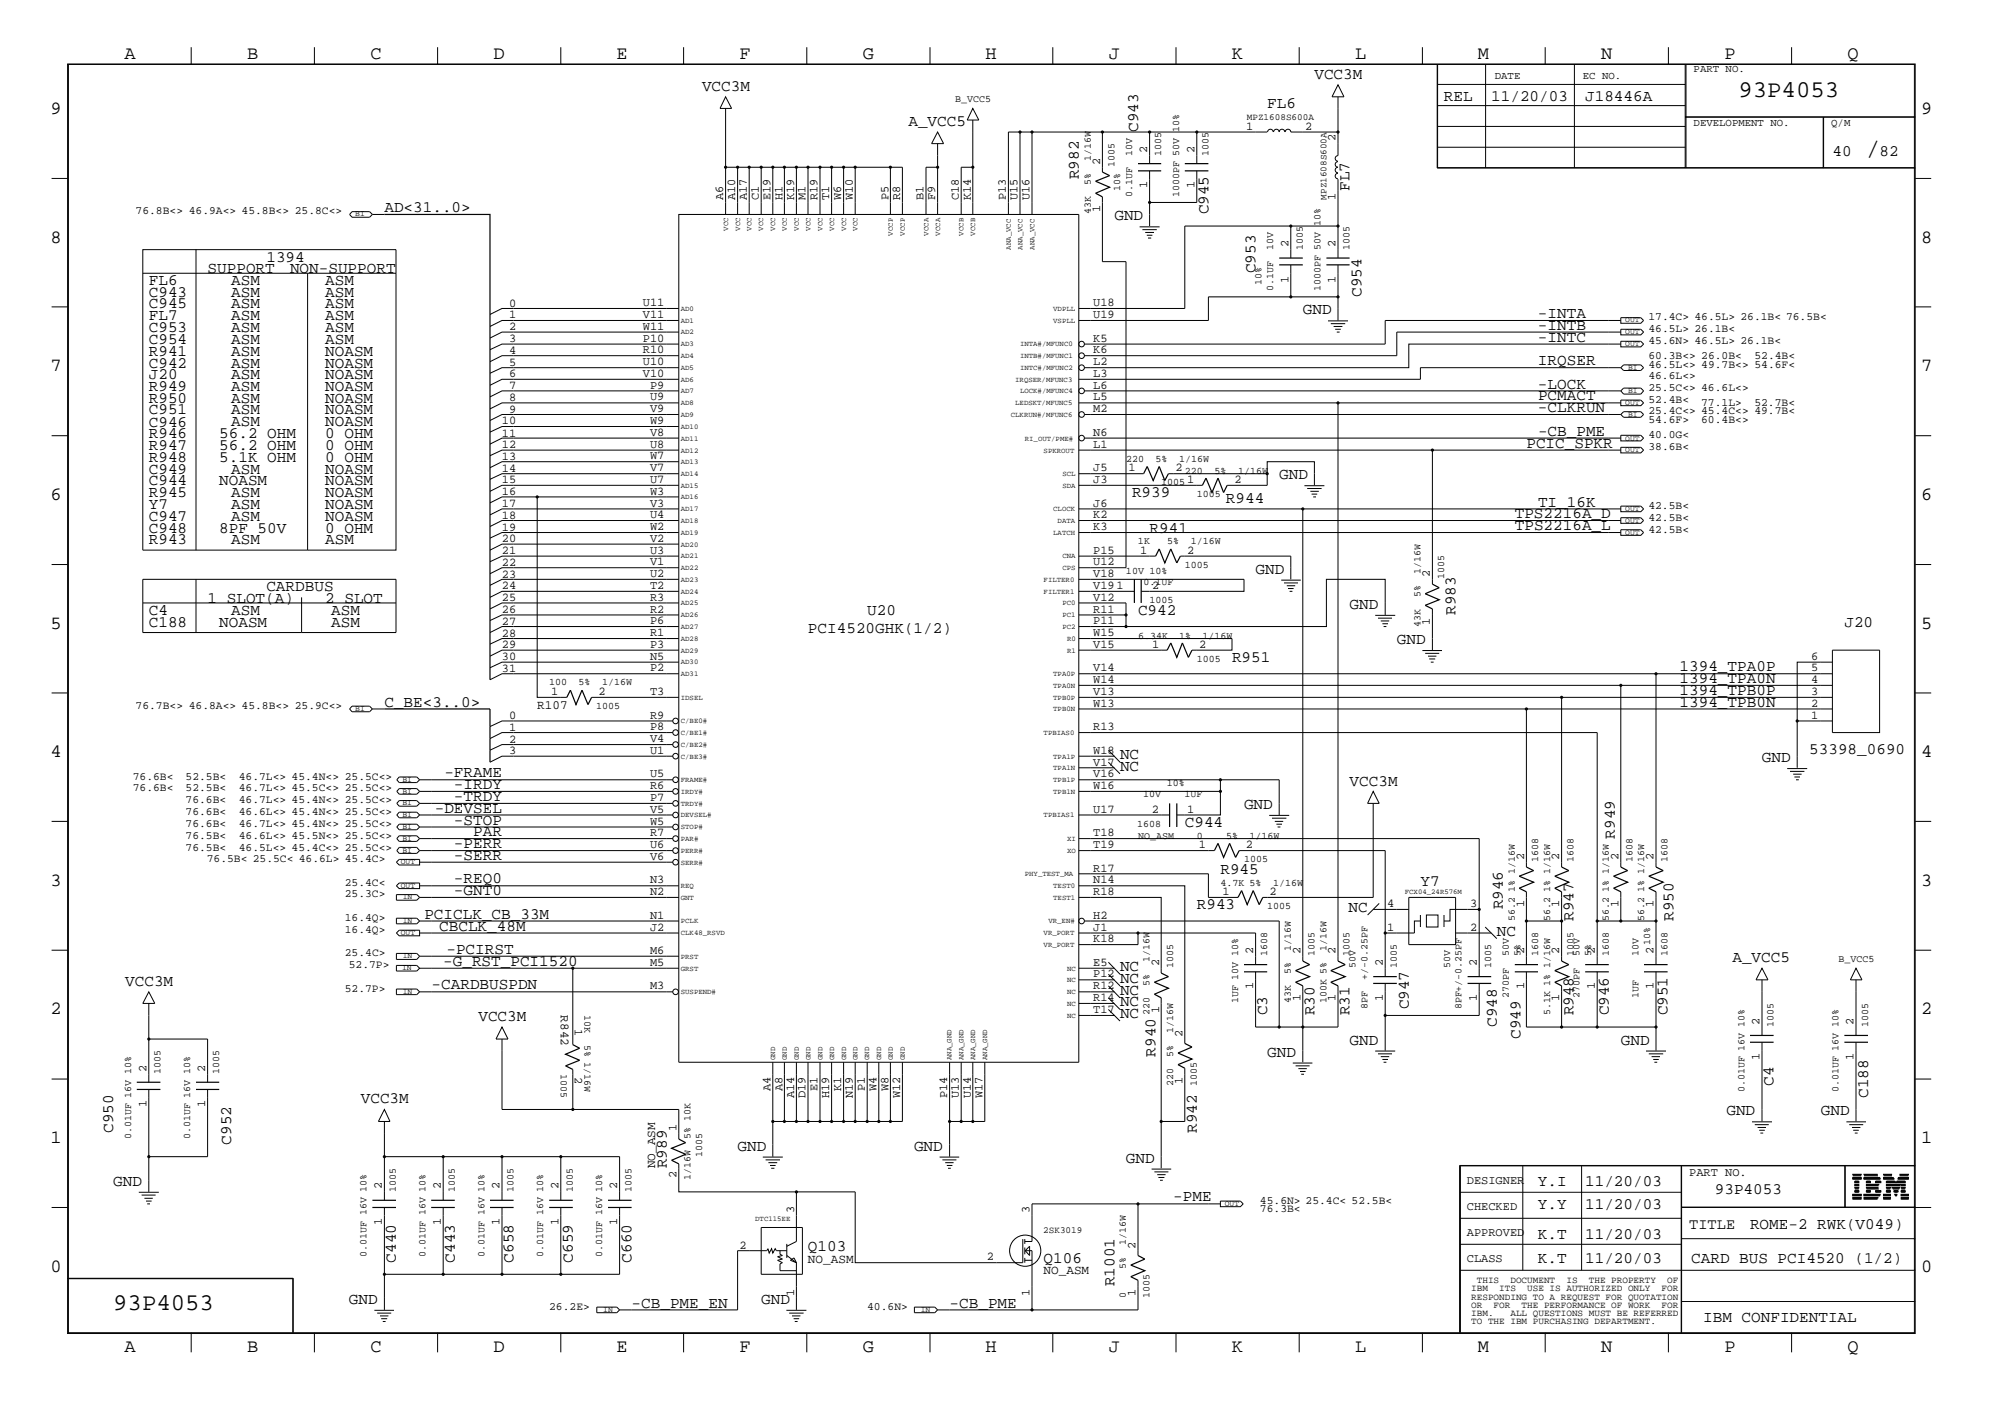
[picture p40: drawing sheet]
<svg xmlns="http://www.w3.org/2000/svg" width="423mm" height="300mm" viewBox="0 0 423 300" stroke-linecap="round" stroke-linejoin="round" font-family="sans-serif">
<defs><g id="words">
<text font-size="5.2" x="395" y="32.9">/</text>
<g font-size="5.1">
<text x="368" y="20.5">93P4053</text>
<text x="24" y="277.2">93P4053</text>
</g>
<g font-size="4">
<text x="26.3" y="12.5">A</text>
<text x="52.3" y="12.5">B</text>
<text x="78.4" y="12.5">C</text>
<text x="104.5" y="12.5">D</text>
<text x="130.5" y="12.5">E</text>
<text x="156.5" y="12.5">F</text>
<text x="182.6" y="12.5">G</text>
<text x="208.6" y="12.5">H</text>
<text x="234.7" y="12.5">J</text>
<text x="260.8" y="12.5">K</text>
<text x="286.9" y="12.5">L</text>
<text x="312.8" y="12.5">M</text>
<text x="338.9" y="12.5">N</text>
<text x="365" y="12.5">P</text>
<text x="391.1" y="12.5">Q</text>
<text x="10.7" y="24.1">9</text>
<text x="406.7" y="24.1">9</text>
<text x="10.7" y="51.4">8</text>
<text x="406.7" y="51.4">8</text>
<text x="10.7" y="78.6">7</text>
<text x="406.7" y="78.6">7</text>
<text x="10.7" y="105.8">6</text>
<text x="406.7" y="105.8">6</text>
<text x="10.7" y="133.1">5</text>
<text x="406.7" y="133.1">5</text>
<text x="10.7" y="160.2">4</text>
<text x="406.7" y="160.2">4</text>
<text x="10.7" y="187.5">3</text>
<text x="406.7" y="187.5">3</text>
<text x="10.7" y="214.6">2</text>
<text x="406.7" y="214.6">2</text>
<text x="10.7" y="241.9">1</text>
<text x="406.7" y="241.9">1</text>
<text x="10.7" y="269.2">0</text>
<text x="406.7" y="269.2">0</text>
<text x="26.3" y="286.2">A</text>
<text x="52.3" y="286.2">B</text>
<text x="78.4" y="286.2">C</text>
<text x="104.5" y="286.2">D</text>
<text x="130.5" y="286.2">E</text>
<text x="156.5" y="286.2">F</text>
<text x="182.6" y="286.2">G</text>
<text x="208.6" y="286.2">H</text>
<text x="234.7" y="286.2">J</text>
<text x="260.8" y="286.2">K</text>
<text x="286.9" y="286.2">L</text>
<text x="312.8" y="286.2">M</text>
<text x="338.9" y="286.2">N</text>
<text x="365" y="286.2">P</text>
<text x="391.1" y="286.2">Q</text>
</g>
<g font-size="3.4">
<text x="278.2" y="16.7">VCC3M</text>
<text x="148.6" y="19.2">VCC3M</text>
<text x="268.2" y="22.9">FL6</text>
<text x="305.6" y="21.4">REL</text>
<text x="315.6" y="21.4">11/20/03</text>
<text x="335.5" y="21.4">J18446A</text>
<text x="192.3" y="26.7">A_VCC5</text>
<text x="240.9" y="27.9" transform="rotate(-90 240.9 27.9)">C943</text>
<text x="387.9" y="32.9">40</text>
<text x="397.8" y="32.9">82</text>
<text x="228.3" y="37.9" transform="rotate(-90 228.3 37.9)">R982</text>
<text x="285.7" y="40.4" transform="rotate(-90 285.7 40.4)">FL7</text>
<text x="81.4" y="44.9">AD&lt;31..0&gt;</text>
<text x="235.9" y="46.7">GND</text>
<text x="255.8" y="45.4" transform="rotate(-90 255.8 45.4)">C945</text>
<text x="43.9" y="57.8">SUPPORT</text>
<text x="56.4" y="55.4">1394</text>
<text x="61.4" y="57.8">NON-SUPPORT</text>
<text x="265.8" y="57.8" transform="rotate(-90 265.8 57.8)">C953</text>
<text x="31.5" y="60.4">FL6</text>
<text x="31.5" y="62.8">C943</text>
<text x="31.5" y="65.3">C945</text>
<text x="48.9" y="60.4">ASM</text>
<text x="48.9" y="62.8">ASM</text>
<text x="48.9" y="65.3">ASM</text>
<text x="68.8" y="60.4">ASM</text>
<text x="68.8" y="62.8">ASM</text>
<text x="68.8" y="65.3">ASM</text>
<text x="288.2" y="62.8" transform="rotate(-90 288.2 62.8)">C954</text>
<text x="31.5" y="67.8">FL7</text>
<text x="31.5" y="70.3">C953</text>
<text x="48.9" y="67.8">ASM</text>
<text x="48.9" y="70.3">ASM</text>
<text x="68.8" y="67.8">ASM</text>
<text x="68.8" y="70.3">ASM</text>
<text x="275.8" y="66.5">GND</text>
<text x="325.5" y="69.8">-INTB</text>
<text x="325.5" y="67.3">-INTA</text>
<text x="31.5" y="72.8">C954</text>
<text x="31.5" y="75.3">R941</text>
<text x="31.5" y="77.8">C942</text>
<text x="48.9" y="72.8">ASM</text>
<text x="48.9" y="75.3">ASM</text>
<text x="48.9" y="77.8">ASM</text>
<text x="68.8" y="72.8">ASM</text>
<text x="68.8" y="75.3">NOASM</text>
<text x="68.8" y="77.8">NOASM</text>
<text x="325.5" y="77.3">IRQSER</text>
<text x="325.5" y="72.3">-INTC</text>
<text x="31.5" y="80.3">J20</text>
<text x="31.5" y="82.7">R949</text>
<text x="48.9" y="80.3">ASM</text>
<text x="48.9" y="82.7">ASM</text>
<text x="68.8" y="80.3">NOASM</text>
<text x="68.8" y="82.7">NOASM</text>
<text x="325.5" y="82.3">-LOCK</text>
<text x="31.5" y="85.3">R950</text>
<text x="31.5" y="87.7">C951</text>
<text x="48.9" y="85.3">ASM</text>
<text x="48.9" y="87.7">ASM</text>
<text x="68.8" y="85.3">NOASM</text>
<text x="68.8" y="87.7">NOASM</text>
<text x="325.5" y="87.2">-CLKRUN</text>
<text x="325.5" y="84.8">PCMACT</text>
<text x="31.5" y="90.3">C946</text>
<text x="31.5" y="92.7">R946</text>
<text x="31.5" y="95.2">R947</text>
<text x="46.4" y="92.7">56.2 OHM</text>
<text x="46.4" y="95.2">56.2 OHM</text>
<text x="48.9" y="90.3">ASM</text>
<text x="68.8" y="92.7">0 OHM</text>
<text x="68.8" y="95.2">0 OHM</text>
<text x="68.8" y="90.3">NOASM</text>
<text x="323.1" y="94.7">PCIC_SPKR</text>
<text x="325.5" y="92.2">-CB_PME</text>
<text x="31.5" y="97.7">R948</text>
<text x="31.5" y="100.2">C949</text>
<text x="46.4" y="97.7">5.1K OHM</text>
<text x="48.9" y="100.2">ASM</text>
<text x="68.8" y="97.7">0 OHM</text>
<text x="68.8" y="100.2">NOASM</text>
<text x="270.8" y="101.4">GND</text>
<text x="31.5" y="102.7">C944</text>
<text x="31.5" y="105.2">R945</text>
<text x="31.5" y="107.7">Y7</text>
<text x="46.4" y="102.7">NOASM</text>
<text x="48.9" y="105.2">ASM</text>
<text x="48.9" y="107.7">ASM</text>
<text x="68.8" y="102.7">NOASM</text>
<text x="68.8" y="105.2">NOASM</text>
<text x="68.8" y="107.7">NOASM</text>
<text x="239.6" y="105.2">R939</text>
<text x="259.5" y="106.4">R944</text>
<text x="325.5" y="107.2">TI_16K</text>
<text x="31.5" y="110.2">C947</text>
<text x="31.5" y="112.7">C948</text>
<text x="46.4" y="112.7">8PF 50V</text>
<text x="48.9" y="110.2">ASM</text>
<text x="68.8" y="110.2">NOASM</text>
<text x="68.8" y="112.7">0 OHM</text>
<text x="243.3" y="112.7">R941</text>
<text x="320.6" y="109.6">TPS2216A_D</text>
<text x="320.6" y="112.2">TPS2216A_L</text>
<text x="31.5" y="115.1">R943</text>
<text x="48.9" y="115.1">ASM</text>
<text x="68.8" y="115.1">ASM</text>
<text x="56.4" y="125.1">CARDBUS</text>
<text x="265.8" y="121.4">GND</text>
<text x="31.5" y="130.1">C4</text>
<text x="43.9" y="127.6">1 SLOT(A)</text>
<text x="48.9" y="130.1">ASM</text>
<text x="68.8" y="127.6">2 SLOT</text>
<text x="70.1" y="130.1">ASM</text>
<text x="183.6" y="130.1">U20</text>
<text x="240.9" y="130.1">C942</text>
<text x="285.7" y="128.9">GND</text>
<text x="308.1" y="130.1" transform="rotate(-90 308.1 130.1)">R983</text>
<text x="31.5" y="132.6">C188</text>
<text x="46.4" y="132.6">NOASM</text>
<text x="70.1" y="132.6">ASM</text>
<text x="171" y="133.9">PCI4520GHK(1/2)</text>
<text x="295.7" y="136.3">GND</text>
<text x="390.4" y="132.6">J20</text>
<text x="260.8" y="140.1">R951</text>
<text x="355.5" y="142.1">1394_TPA0P</text>
<text x="81.4" y="149.5">C_BE&lt;3..0&gt;</text>
<text x="355.5" y="149.5">1394_TPB0N</text>
<text x="355.5" y="147.1">1394_TPB0P</text>
<text x="355.5" y="144.6">1394_TPA0N</text>
<text x="237.1" y="160.6">NC</text>
<text x="373" y="161.3">GND</text>
<text x="382.9" y="159.6">53398_0690</text>
<text x="94.1" y="164.5">-FRAME</text>
<text x="96.1" y="167">-IRDY</text>
<text x="237.1" y="163.2">NC</text>
<text x="285.7" y="166.3">VCC3M</text>
<text x="92" y="172">-DEVSEL</text>
<text x="96.1" y="169.5">-TRDY</text>
<text x="263.3" y="171.3">GND</text>
<text x="96.1" y="174.5">-STOP</text>
<text x="96.1" y="179.5">-PERR</text>
<text x="100.2" y="177">PAR</text>
<text x="250.8" y="175">C944</text>
<text x="341.8" y="177.5" transform="rotate(-90 341.8 177.5)">R949</text>
<text x="96.1" y="181.9">-SERR</text>
<text x="258.3" y="184.9">R945</text>
<text x="96.1" y="186.9">-REQ0</text>
<text x="96.1" y="189.4">-GNT0</text>
<text x="300.7" y="187.5">Y7</text>
<text x="89.8" y="194.4">PCICLK_CB_33M</text>
<text x="93" y="196.9">CBCLK_48M</text>
<text x="253.3" y="192.4">R943</text>
<text x="285.4" y="193">NC</text>
<text x="318.1" y="192.4" transform="rotate(-90 318.1 192.4)">R946</text>
<text x="333.1" y="194.9" transform="rotate(-90 333.1 194.9)">R947</text>
<text x="354.2" y="194.9" transform="rotate(-90 354.2 194.9)">R950</text>
<text x="94.5" y="201.9">-PCIRST</text>
<text x="316.8" y="198">NC</text>
<text x="366.7" y="203.6">A_VCC5</text>
<text x="26.5" y="208.6">VCC3M</text>
<text x="91.4" y="209.4">-CARDBUSPDN</text>
<text x="93.8" y="204.4">-G_RST_PCI1520</text>
<text x="237.1" y="207.9">NC</text>
<text x="237.1" y="205.5">NC</text>
<text x="237.1" y="210.5">NC</text>
<text x="237.1" y="215.5">NC</text>
<text x="237.1" y="212.9">NC</text>
<text x="268.2" y="214.9" transform="rotate(-90 268.2 214.9)">C3</text>
<text x="278.2" y="214.9" transform="rotate(-90 278.2 214.9)">R30</text>
<text x="285.7" y="214.9" transform="rotate(-90 285.7 214.9)">R31</text>
<text x="298.2" y="213.6" transform="rotate(-90 298.2 213.6)">C947</text>
<text x="333.1" y="214.9" transform="rotate(-90 333.1 214.9)">R948</text>
<text x="340.5" y="214.9" transform="rotate(-90 340.5 214.9)">C946</text>
<text x="353" y="214.9" transform="rotate(-90 353 214.9)">C951</text>
<text x="101.3" y="216.1">VCC3M</text>
<text x="285.7" y="221.1">GND</text>
<text x="316.8" y="217.3" transform="rotate(-90 316.8 217.3)">C948</text>
<text x="321.8" y="219.9" transform="rotate(-90 321.8 219.9)">C949</text>
<text x="343.1" y="221.1">GND</text>
<text x="244.6" y="223.6" transform="rotate(-90 244.6 223.6)">R940</text>
<text x="268.2" y="223.6">GND</text>
<text x="76.4" y="233.5">VCC3M</text>
<text x="375.4" y="229.8" transform="rotate(-90 375.4 229.8)">C4</text>
<text x="395.4" y="232.3" transform="rotate(-90 395.4 232.3)">C188</text>
<text x="24" y="239.8" transform="rotate(-90 24 239.8)">C950</text>
<text x="253.3" y="239.8" transform="rotate(-90 253.3 239.8)">R942</text>
<text x="365.4" y="236.1">GND</text>
<text x="385.4" y="236.1">GND</text>
<text x="48.9" y="242.2" transform="rotate(-90 48.9 242.2)">C952</text>
<text x="156.1" y="243.5">GND</text>
<text x="193.5" y="243.5">GND</text>
<text x="24" y="251">GND</text>
<text x="141.1" y="247.2" transform="rotate(-90 141.1 247.2)">R989</text>
<text x="238.3" y="246">GND</text>
<text x="325.5" y="251">Y.I</text>
<text x="335.5" y="251">11/20/03</text>
<text x="248.3" y="254.3">-PME</text>
<text x="325.5" y="255.9">Y.Y</text>
<text x="335.5" y="255.9">11/20/03</text>
<text x="363" y="252.7">93P4053</text>
<text x="325.5" y="262.2">K.T</text>
<text x="335.5" y="262.2">11/20/03</text>
<text x="370.4" y="260.2">ROME-2 RWK(V049)</text>
<text x="83.8" y="267.2" transform="rotate(-90 83.8 267.2)">C440</text>
<text x="96.3" y="267.2" transform="rotate(-90 96.3 267.2)">C443</text>
<text x="108.7" y="267.2" transform="rotate(-90 108.7 267.2)">C658</text>
<text x="121.2" y="267.2" transform="rotate(-90 121.2 267.2)">C659</text>
<text x="133.7" y="267.2" transform="rotate(-90 133.7 267.2)">C660</text>
<text x="171" y="264.7">Q103</text>
<text x="220.9" y="267.2">Q106</text>
<text x="325.5" y="267.2">K.T</text>
<text x="335.5" y="267.2">11/20/03</text>
<text x="358" y="267.2">CARD BUS PCI4520 (1/2)</text>
<text x="73.8" y="275.9">GND</text>
<text x="161.1" y="275.9">GND</text>
<text x="235.9" y="272.2" transform="rotate(-90 235.9 272.2)">R1001</text>
<text x="133.7" y="276.7">-CB_PME_EN</text>
<text x="201" y="276.7">-CB_PME</text>
<text x="360.5" y="279.7">IBM CONFIDENTIAL</text>
</g>
<text font-size="3.2" x="357.5" y="260">TITLE</text>
<g font-size="2.7">
<text x="113.7" y="150">R107</text>
<text x="118.7" y="214.9" transform="rotate(90 118.7 214.9)">R842</text>
<text x="138.7" y="247.2" transform="rotate(-90 138.7 247.2)">NO_ASM</text>
<text x="171" y="267.2">NO_ASM</text>
<text x="220.9" y="269.7">NO_ASM</text>
</g>
<g font-size="2.5">
<text x="263.7" y="27.4">1</text>
<text x="276.3" y="27.4">2</text>
<text x="282.7" y="29.9" transform="rotate(-90 282.7 29.9)">2</text>
<text x="232.8" y="34.9" transform="rotate(-90 232.8 34.9)">2</text>
<text x="242.8" y="32.4" transform="rotate(-90 242.8 32.4)">2</text>
<text x="252.8" y="32.4" transform="rotate(-90 252.8 32.4)">2</text>
<text x="242.8" y="39.9" transform="rotate(-90 242.8 39.9)">1</text>
<text x="252.8" y="39.9" transform="rotate(-90 252.8 39.9)">1</text>
<text x="153.1" y="42.4" transform="rotate(-90 153.1 42.4)">A6</text>
<text x="155.6" y="42.4" transform="rotate(-90 155.6 42.4)">A10</text>
<text x="158.1" y="42.4" transform="rotate(-90 158.1 42.4)">A17</text>
<text x="160.6" y="42.4" transform="rotate(-90 160.6 42.4)">C1</text>
<text x="163.1" y="42.4" transform="rotate(-90 163.1 42.4)">E19</text>
<text x="165.6" y="42.4" transform="rotate(-90 165.6 42.4)">H1</text>
<text x="168.1" y="42.4" transform="rotate(-90 168.1 42.4)">K19</text>
<text x="170.5" y="42.4" transform="rotate(-90 170.5 42.4)">M1</text>
<text x="173.1" y="42.4" transform="rotate(-90 173.1 42.4)">R19</text>
<text x="175.5" y="42.4" transform="rotate(-90 175.5 42.4)">T1</text>
<text x="178.1" y="42.4" transform="rotate(-90 178.1 42.4)">W6</text>
<text x="180.5" y="42.4" transform="rotate(-90 180.5 42.4)">W10</text>
<text x="188" y="42.4" transform="rotate(-90 188 42.4)">P5</text>
<text x="190.5" y="42.4" transform="rotate(-90 190.5 42.4)">R8</text>
<text x="195.5" y="42.4" transform="rotate(-90 195.5 42.4)">B1</text>
<text x="198" y="42.4" transform="rotate(-90 198 42.4)">F9</text>
<text x="202.9" y="42.4" transform="rotate(-90 202.9 42.4)">C18</text>
<text x="205.5" y="42.4" transform="rotate(-90 205.5 42.4)">K14</text>
<text x="212.9" y="42.4" transform="rotate(-90 212.9 42.4)">P13</text>
<text x="215.4" y="42.4" transform="rotate(-90 215.4 42.4)">U15</text>
<text x="217.9" y="42.4" transform="rotate(-90 217.9 42.4)">U16</text>
<text x="232.8" y="44.9" transform="rotate(-90 232.8 44.9)">1</text>
<text x="282.7" y="42.4" transform="rotate(-90 282.7 42.4)">1</text>
<text x="272.7" y="52.3" transform="rotate(-90 272.7 52.3)">2</text>
<text x="282.7" y="52.3" transform="rotate(-90 282.7 52.3)">2</text>
<text x="272.7" y="59.9" transform="rotate(-90 272.7 59.9)">1</text>
<text x="282.7" y="59.9" transform="rotate(-90 282.7 59.9)">1</text>
<text x="107.8" y="64.9">0</text>
<text x="136.1" y="64.9">U11</text>
<text x="231.4" y="64.9">U18</text>
<text x="107.8" y="67.4">1</text>
<text x="107.8" y="69.9">2</text>
<text x="136.1" y="67.3">V11</text>
<text x="136.1" y="69.8">W11</text>
<text x="231.4" y="67.3">U19</text>
<text x="107.8" y="72.4">3</text>
<text x="107.8" y="77.4">5</text>
<text x="107.8" y="74.8">4</text>
<text x="136.1" y="72.3">P10</text>
<text x="136.1" y="74.8">R10</text>
<text x="136.1" y="77.3">U10</text>
<text x="231.4" y="74.8">K6</text>
<text x="231.4" y="77.3">L2</text>
<text x="231.4" y="72.3">K5</text>
<text x="107.8" y="79.8">6</text>
<text x="107.8" y="82.4">7</text>
<text x="136.1" y="79.8">V10</text>
<text x="137.6" y="82.3">P9</text>
<text x="231.4" y="82.3">L6</text>
<text x="231.4" y="79.8">L3</text>
<text x="106.3" y="89.8">10</text>
<text x="107.8" y="84.8">8</text>
<text x="107.8" y="87.4">9</text>
<text x="137.6" y="87.2">V9</text>
<text x="137.6" y="84.8">U9</text>
<text x="137.6" y="89.7">W9</text>
<text x="231.4" y="84.8">L5</text>
<text x="231.4" y="87.2">M2</text>
<text x="106.3" y="94.8">12</text>
<text x="106.3" y="92.4">11</text>
<text x="137.6" y="92.2">V8</text>
<text x="137.6" y="94.7">U8</text>
<text x="231.4" y="92.2">N6</text>
<text x="231.4" y="94.7">L1</text>
<text x="106.3" y="97.3">13</text>
<text x="106.3" y="99.8">14</text>
<text x="137.6" y="99.7">V7</text>
<text x="137.6" y="97.2">W7</text>
<text x="231.4" y="99.7">J5</text>
<text x="238.8" y="99.7">1</text>
<text x="248.8" y="99.7">2</text>
<text x="106.3" y="107.3">17</text>
<text x="106.3" y="104.8">16</text>
<text x="106.3" y="102.3">15</text>
<text x="137.6" y="104.7">W3</text>
<text x="137.6" y="102.2">U7</text>
<text x="137.6" y="107.2">V3</text>
<text x="231.4" y="102.2">J3</text>
<text x="231.4" y="107.2">J6</text>
<text x="251.3" y="102.2">1</text>
<text x="261.3" y="102.2">2</text>
<text x="106.3" y="109.8">18</text>
<text x="106.3" y="112.3">19</text>
<text x="137.6" y="109.6">U4</text>
<text x="137.6" y="112.2">W2</text>
<text x="231.4" y="112.2">K3</text>
<text x="231.4" y="109.6">K2</text>
<text x="106.3" y="119.7">22</text>
<text x="106.3" y="114.7">20</text>
<text x="106.3" y="117.3">21</text>
<text x="137.6" y="117.2">U3</text>
<text x="137.6" y="119.6">V1</text>
<text x="137.6" y="114.6">V2</text>
<text x="231.4" y="117.2">P15</text>
<text x="231.4" y="119.6">U12</text>
<text x="241.3" y="117.2">1</text>
<text x="251.3" y="117.2">2</text>
<text x="106.3" y="122.3">23</text>
<text x="106.3" y="124.7">24</text>
<text x="137.6" y="124.6">T2</text>
<text x="137.6" y="122.2">U2</text>
<text x="231.4" y="122.2">V18</text>
<text x="231.4" y="124.6">V191</text>
<text x="243.8" y="124.6">2</text>
<text x="302.7" y="122.2" transform="rotate(-90 302.7 122.2)">2</text>
<text x="106.3" y="127.3">25</text>
<text x="106.3" y="129.7">26</text>
<text x="137.6" y="129.6">R2</text>
<text x="137.6" y="127.1">R3</text>
<text x="231.4" y="127.1">V12</text>
<text x="231.4" y="129.6">R11</text>
<text x="106.3" y="134.7">28</text>
<text x="106.3" y="132.2">27</text>
<text x="106.3" y="137.2">29</text>
<text x="137.6" y="137.1">P3</text>
<text x="137.6" y="132.1">P6</text>
<text x="137.6" y="134.6">R1</text>
<text x="231.4" y="137.1">V15</text>
<text x="231.4" y="134.6">W15</text>
<text x="231.4" y="132.1">P11</text>
<text x="243.8" y="137.1">1</text>
<text x="253.8" y="137.1">2</text>
<text x="302.7" y="132.2" transform="rotate(-90 302.7 132.2)">1</text>
<text x="106.3" y="139.7">30</text>
<text x="106.3" y="142.2">31</text>
<text x="137.6" y="142.1">P2</text>
<text x="137.6" y="139.6">N5</text>
<text x="231.4" y="142.1">V14</text>
<text x="383.4" y="142.1">5</text>
<text x="383.4" y="139.6">6</text>
<text x="116.7" y="147.1">1</text>
<text x="126.7" y="147.1">2</text>
<text x="137.6" y="147.1">T3</text>
<text x="231.4" y="147.1">V13</text>
<text x="231.4" y="149.5">W13</text>
<text x="231.4" y="144.6">W14</text>
<text x="383.4" y="147.1">3</text>
<text x="383.4" y="144.6">4</text>
<text x="383.4" y="149.5">2</text>
<text x="107.8" y="154.6">1</text>
<text x="107.8" y="152.1">0</text>
<text x="137.6" y="154.5">P8</text>
<text x="137.6" y="152.1">R9</text>
<text x="231.4" y="154.5">R13</text>
<text x="383.4" y="152.1">1</text>
<text x="107.8" y="159.6">3</text>
<text x="107.8" y="157.1">2</text>
<text x="137.6" y="157.1">V4</text>
<text x="137.6" y="159.5">U1</text>
<text x="231.4" y="159.5">W18</text>
<text x="137.6" y="164.5">U5</text>
<text x="137.6" y="167">R6</text>
<text x="231.4" y="164.5">V16</text>
<text x="231.4" y="162.1">V17</text>
<text x="231.4" y="167">W16</text>
<text x="137.6" y="172">V5</text>
<text x="137.6" y="169.5">P7</text>
<text x="231.4" y="172">U17</text>
<text x="243.8" y="172">2</text>
<text x="251.3" y="172">1</text>
<text x="137.6" y="174.5">W5</text>
<text x="137.6" y="179.5">U6</text>
<text x="137.6" y="177">R7</text>
<text x="231.4" y="177">T18</text>
<text x="231.4" y="179.5">T19</text>
<text x="253.7" y="179.5">1</text>
<text x="263.7" y="179.5">2</text>
<text x="137.6" y="181.9">V6</text>
<text x="231.4" y="184.5">R17</text>
<text x="322.6" y="181.9" transform="rotate(-90 322.6 181.9)">2</text>
<text x="330" y="181.9" transform="rotate(-90 330 181.9)">2</text>
<text x="342.6" y="181.9" transform="rotate(-90 342.6 181.9)">2</text>
<text x="350" y="181.9" transform="rotate(-90 350 181.9)">2</text>
<text x="137.6" y="189.4">N2</text>
<text x="137.6" y="186.9">N3</text>
<text x="231.4" y="186.9">N14</text>
<text x="231.4" y="189.4">R18</text>
<text x="258.7" y="189.4">1</text>
<text x="268.7" y="189.4">2</text>
<text x="293.6" y="191.9">4</text>
<text x="311.2" y="191.9">3</text>
<text x="322.6" y="191.9" transform="rotate(-90 322.6 191.9)">1</text>
<text x="330" y="191.9" transform="rotate(-90 330 191.9)">1</text>
<text x="342.6" y="191.9" transform="rotate(-90 342.6 191.9)">1</text>
<text x="350" y="191.9" transform="rotate(-90 350 191.9)">1</text>
<text x="137.6" y="196.9">J2</text>
<text x="137.6" y="194.4">N1</text>
<text x="231.4" y="196.9">J1</text>
<text x="231.4" y="194.4">H2</text>
<text x="293.6" y="196.9">1</text>
<text x="311.2" y="196.9">2</text>
<text x="137.6" y="201.9">M6</text>
<text x="231.4" y="199.4">K18</text>
<text x="265.3" y="201.9" transform="rotate(-90 265.3 201.9)">2</text>
<text x="275.3" y="201.9" transform="rotate(-90 275.3 201.9)">2</text>
<text x="282.7" y="201.9" transform="rotate(-90 282.7 201.9)">2</text>
<text x="322.6" y="201.9" transform="rotate(-90 322.6 201.9)">2</text>
<text x="330" y="201.9" transform="rotate(-90 330 201.9)">2</text>
<text x="337.6" y="201.9" transform="rotate(-90 337.6 201.9)">2</text>
<text x="350" y="201.9" transform="rotate(-90 350 201.9)">2</text>
<text x="137.6" y="209.4">M3</text>
<text x="137.6" y="204.4">M5</text>
<text x="231.4" y="204.4">E5</text>
<text x="231.4" y="206.8">P12</text>
<text x="231.4" y="209.4">R12</text>
<text x="245.4" y="204.4" transform="rotate(-90 245.4 204.4)">2</text>
<text x="265.3" y="209.4" transform="rotate(-90 265.3 209.4)">1</text>
<text x="292.7" y="204.4" transform="rotate(-90 292.7 204.4)">2</text>
<text x="312.6" y="204.4" transform="rotate(-90 312.6 204.4)">2</text>
<text x="322.6" y="209.4" transform="rotate(-90 322.6 209.4)">1</text>
<text x="337.6" y="209.4" transform="rotate(-90 337.6 209.4)">1</text>
<text x="350" y="209.4" transform="rotate(-90 350 209.4)">1</text>
<text x="231.4" y="214.4">T17</text>
<text x="231.4" y="211.8">R14</text>
<text x="245.4" y="214.4" transform="rotate(-90 245.4 214.4)">1</text>
<text x="275.3" y="211.9" transform="rotate(-90 275.3 211.9)">1</text>
<text x="282.7" y="211.9" transform="rotate(-90 282.7 211.9)">1</text>
<text x="292.7" y="211.9" transform="rotate(-90 292.7 211.9)">1</text>
<text x="312.6" y="211.9" transform="rotate(-90 312.6 211.9)">1</text>
<text x="330" y="211.9" transform="rotate(-90 330 211.9)">1</text>
<text x="121.7" y="217.8" transform="rotate(90 121.7 217.8)">1</text>
<text x="250.3" y="219.4" transform="rotate(-90 250.3 219.4)">2</text>
<text x="372.4" y="216.8" transform="rotate(-90 372.4 216.8)">2</text>
<text x="392.3" y="216.8" transform="rotate(-90 392.3 216.8)">2</text>
<text x="31" y="226.8" transform="rotate(-90 31 226.8)">2</text>
<text x="43.4" y="226.8" transform="rotate(-90 43.4 226.8)">2</text>
<text x="121.7" y="227.8" transform="rotate(90 121.7 227.8)">2</text>
<text x="372.4" y="224.4" transform="rotate(-90 372.4 224.4)">1</text>
<text x="392.3" y="224.4" transform="rotate(-90 392.3 224.4)">1</text>
<text x="163.1" y="230.9" transform="rotate(-90 163.1 230.9)">A4</text>
<text x="165.6" y="230.9" transform="rotate(-90 165.6 230.9)">A8</text>
<text x="168.1" y="232.4" transform="rotate(-90 168.1 232.4)">A14</text>
<text x="170.5" y="232.4" transform="rotate(-90 170.5 232.4)">D19</text>
<text x="173.1" y="230.9" transform="rotate(-90 173.1 230.9)">E1</text>
<text x="175.5" y="232.4" transform="rotate(-90 175.5 232.4)">H19</text>
<text x="178.1" y="230.9" transform="rotate(-90 178.1 230.9)">K1</text>
<text x="180.5" y="232.4" transform="rotate(-90 180.5 232.4)">N19</text>
<text x="183" y="230.9" transform="rotate(-90 183 230.9)">P1</text>
<text x="185.5" y="230.9" transform="rotate(-90 185.5 230.9)">W4</text>
<text x="188" y="230.9" transform="rotate(-90 188 230.9)">W8</text>
<text x="190.5" y="232.4" transform="rotate(-90 190.5 232.4)">W12</text>
<text x="200.5" y="232.4" transform="rotate(-90 200.5 232.4)">P14</text>
<text x="202.9" y="232.4" transform="rotate(-90 202.9 232.4)">U13</text>
<text x="205.5" y="232.4" transform="rotate(-90 205.5 232.4)">U14</text>
<text x="207.9" y="232.4" transform="rotate(-90 207.9 232.4)">W17</text>
<text x="250.3" y="229.4" transform="rotate(-90 250.3 229.4)">1</text>
<text x="31" y="234.4" transform="rotate(-90 31 234.4)">1</text>
<text x="43.4" y="234.4" transform="rotate(-90 43.4 234.4)">1</text>
<text x="143.2" y="239.3" transform="rotate(-90 143.2 239.3)">1</text>
<text x="80.9" y="251.7" transform="rotate(-90 80.9 251.7)">2</text>
<text x="93.3" y="251.7" transform="rotate(-90 93.3 251.7)">2</text>
<text x="105.7" y="251.7" transform="rotate(-90 105.7 251.7)">2</text>
<text x="118.2" y="251.7" transform="rotate(-90 118.2 251.7)">2</text>
<text x="130.6" y="251.7" transform="rotate(-90 130.6 251.7)">2</text>
<text x="143.2" y="249.3" transform="rotate(-90 143.2 249.3)">2</text>
<text x="310.5" y="250.6">DESIGNER</text>
<text x="357.5" y="248.8">PART NO.</text>
<text x="168.1" y="256.7" transform="rotate(-90 168.1 256.7)">3</text>
<text x="217.9" y="256.7" transform="rotate(-90 217.9 256.7)">3</text>
<text x="310.5" y="256.1">CHECKED</text>
<text x="80.9" y="259.2" transform="rotate(-90 80.9 259.2)">1</text>
<text x="93.3" y="259.2" transform="rotate(-90 93.3 259.2)">1</text>
<text x="105.7" y="259.2" transform="rotate(-90 105.7 259.2)">1</text>
<text x="118.2" y="259.2" transform="rotate(-90 118.2 259.2)">1</text>
<text x="130.6" y="259.2" transform="rotate(-90 130.6 259.2)">1</text>
<text x="310.5" y="261.5">APPROVED</text>
<text x="156.5" y="264.2">2</text>
<text x="208.9" y="266.7">2</text>
<text x="240.4" y="264.2" transform="rotate(-90 240.4 264.2)">2</text>
<text x="310.5" y="267">CLASS</text>
<text x="168.1" y="274.2" transform="rotate(-90 168.1 274.2)">1</text>
<text x="217.9" y="274.2" transform="rotate(-90 217.9 274.2)">1</text>
<text x="240.4" y="274.2" transform="rotate(-90 240.4 274.2)">1</text>
</g>
<g font-size="2.4">
<text x="28.7" y="45.4">76.8B&lt;&gt; 46.9A&lt;&gt; 45.8B&lt;&gt; 25.8C&lt;&gt;</text>
<text x="348.9" y="67.8">17.4C&gt; 46.5L&gt; 26.1B&lt; 76.5B&lt;</text>
<text x="348.9" y="70.3">46.5L&gt; 26.1B&lt;</text>
<text x="348.9" y="75.9">60.3B&lt;&gt; 26.0B&lt;</text>
<text x="348.9" y="77.8">46.5L&lt;&gt; 49.7B&lt;&gt; 54.6F&lt;</text>
<text x="348.9" y="72.8">45.6N&gt; 46.5L&gt; 26.1B&lt;</text>
<text x="371.3" y="75.9">52.4B&lt;</text>
<text x="348.9" y="80.3">46.6L&lt;&gt;</text>
<text x="348.9" y="82.7">25.5C&lt;&gt; 46.6L&lt;&gt;</text>
<text x="348.9" y="89.6">54.6F&gt;</text>
<text x="348.9" y="87.7">25.4C&lt;&gt; 45.4C&lt;&gt; 49.7B&lt;</text>
<text x="348.9" y="85.3">52.4B&lt;</text>
<text x="360.1" y="85.9">77.1L&gt;</text>
<text x="360.1" y="89.6">60.4B&lt;&gt;</text>
<text x="371.3" y="85.9">52.7B&lt;</text>
<text x="348.9" y="92.7">40.0G&lt;</text>
<text x="348.9" y="95.2">38.6B&lt;</text>
<text x="348.9" y="107.7">42.5B&lt;</text>
<text x="348.9" y="110.2">42.5B&lt;</text>
<text x="348.9" y="112.7">42.5B&lt;</text>
<text x="28.7" y="150">76.7B&lt;&gt; 46.8A&lt;&gt; 45.8B&lt;&gt; 25.9C&lt;&gt;</text>
<text x="28.1" y="165">76.6B&lt;</text>
<text x="28.1" y="167.5">76.6B&lt;</text>
<text x="39.3" y="165">52.5B&lt;</text>
<text x="39.3" y="167.5">52.5B&lt;</text>
<text x="50.5" y="165">46.7L&lt;&gt; 45.4N&lt;&gt; 25.5C&lt;&gt;</text>
<text x="50.5" y="167.5">46.7L&lt;&gt; 45.5C&lt;&gt; 25.5C&lt;&gt;</text>
<text x="39.3" y="172.5">76.6B&lt;</text>
<text x="39.3" y="170">76.6B&lt;</text>
<text x="50.5" y="172.5">46.6L&lt;&gt; 45.4N&lt;&gt; 25.5C&lt;&gt;</text>
<text x="50.5" y="170">46.7L&lt;&gt; 45.4N&lt;&gt; 25.5C&lt;&gt;</text>
<text x="39.3" y="177.5">76.5B&lt;</text>
<text x="39.3" y="175">76.6B&lt;</text>
<text x="50.5" y="177.5">46.6L&lt;&gt; 45.5N&lt;&gt; 25.5C&lt;&gt;</text>
<text x="50.5" y="175">46.7L&lt;&gt; 45.4N&lt;&gt; 25.5C&lt;&gt;</text>
<text x="39.3" y="180">76.5B&lt;</text>
<text x="43.8" y="182.5">76.5B&lt; 25.5C&lt; 46.6L&gt; 45.4C&gt;</text>
<text x="50.5" y="180">46.5L&lt;&gt; 45.4C&lt;&gt; 25.5C&lt;&gt;</text>
<text x="73" y="187.5">25.4C&lt;</text>
<text x="73" y="189.9">25.3C&gt;</text>
<text x="73" y="194.9">16.4Q&gt;</text>
<text x="73" y="197.4">16.4Q&gt;</text>
<text x="73" y="202.4">25.4C&gt;</text>
<text x="73" y="209.9">52.7P&gt;</text>
<text x="73.8" y="204.9">52.7P&gt;</text>
<text x="266.7" y="256.5">76.3B&lt;</text>
<text x="266.7" y="254.8">45.6N&gt; 25.4C&lt; 52.5B&lt;</text>
<text x="116.2" y="277.2">26.2E&gt;</text>
<text x="183.6" y="277.2">40.6N&gt;</text>
</g>
<g font-size="2.3">
<text x="316.4" y="16.7">DATE</text>
<text x="335" y="16.7">EC NO.</text>
<text x="358.5" y="15.2">PART NO.</text>
<text x="358.5" y="26.6">DEVELOPMENT NO.</text>
<text x="387.6" y="26.6">Q/M</text>
</g>
<g font-size="2.1">
<text x="202.2" y="21.7">B_VCC5</text>
<text x="249.6" y="27.9" transform="rotate(-90 249.6 27.9)">10%</text>
<text x="230.9" y="34.1" transform="rotate(-90 230.9 34.1)">1/16W</text>
<text x="235.9" y="35.4" transform="rotate(-90 235.9 35.4)">1005</text>
<text x="239.6" y="32.9" transform="rotate(-90 239.6 32.9)">10V</text>
<text x="245.8" y="32.9" transform="rotate(-90 245.8 32.9)">1005</text>
<text x="255.8" y="32.9" transform="rotate(-90 255.8 32.9)">1005</text>
<text x="230.9" y="39.1" transform="rotate(-90 230.9 39.1)">5%</text>
<text x="237.1" y="40.4" transform="rotate(-90 237.1 40.4)">10%</text>
<text x="239.6" y="41.7" transform="rotate(-90 239.6 41.7)">0.1UF</text>
<text x="249.6" y="41.7" transform="rotate(-90 249.6 41.7)">1000PF 50V</text>
<text x="230.9" y="45.4" transform="rotate(-90 230.9 45.4)">43K</text>
<text x="279.5" y="47.8" transform="rotate(-90 279.5 47.8)">10%</text>
<text x="269.5" y="52.8" transform="rotate(-90 269.5 52.8)">10V</text>
<text x="275.8" y="52.8" transform="rotate(-90 275.8 52.8)">1005</text>
<text x="285.7" y="52.8" transform="rotate(-90 285.7 52.8)">1005</text>
<text x="267" y="60.4" transform="rotate(-90 267 60.4)">10%</text>
<text x="269.5" y="61.6" transform="rotate(-90 269.5 61.6)">0.1UF</text>
<text x="279.5" y="61.6" transform="rotate(-90 279.5 61.6)">1000PF 50V</text>
<text x="238.3" y="97.7">220</text>
<text x="244.6" y="97.7">5%</text>
<text x="249.6" y="97.7">1/16W</text>
<text x="250.8" y="100.2">220</text>
<text x="257" y="100.2">5%</text>
<text x="262" y="100.2">1/16W</text>
<text x="245.8" y="102.7">1005</text>
<text x="253.3" y="105.2">1005</text>
<text x="240.9" y="115.1">1K</text>
<text x="247.1" y="115.1">5%</text>
<text x="252.1" y="115.1">1/16W</text>
<text x="238.3" y="121.4">10V 10%</text>
<text x="242.1" y="123.9">0.1UF</text>
<text x="250.8" y="120.1">1005</text>
<text x="300.7" y="121.4" transform="rotate(-90 300.7 121.4)">1/16W</text>
<text x="305.6" y="122.6" transform="rotate(-90 305.6 122.6)">1005</text>
<text x="243.3" y="127.6">1005</text>
<text x="300.7" y="126.4" transform="rotate(-90 300.7 126.4)">5%</text>
<text x="240.9" y="135.1">6.34K</text>
<text x="249.6" y="135.1">1%</text>
<text x="254.5" y="135.1">1/16W</text>
<text x="300.7" y="132.6" transform="rotate(-90 300.7 132.6)">43K</text>
<text x="253.3" y="140.1">1005</text>
<text x="116.2" y="145">100</text>
<text x="122.4" y="145">5%</text>
<text x="127.4" y="145">1/16W</text>
<text x="126.2" y="150">1005</text>
<text x="247" y="166.3">10%</text>
<text x="242" y="168.7">10V</text>
<text x="250.7" y="168.7">1UF</text>
<text x="240.7" y="175">1608</text>
<text x="240.9" y="177.5">NO_ASM</text>
<text x="253.3" y="177.5">0</text>
<text x="259.5" y="177.5">5%</text>
<text x="264.5" y="177.5">1/16W</text>
<text x="263.3" y="182.5">1005</text>
<text x="325.5" y="182.5" transform="rotate(-90 325.5 182.5)">1608</text>
<text x="333.1" y="182.5" transform="rotate(-90 333.1 182.5)">1608</text>
<text x="345.5" y="182.5" transform="rotate(-90 345.5 182.5)">1608</text>
<text x="353" y="182.5" transform="rotate(-90 353 182.5)">1608</text>
<text x="258.3" y="187.5">4.7K 5%</text>
<text x="269.5" y="187.5">1/16W</text>
<text x="320.6" y="188.7" transform="rotate(-90 320.6 188.7)">1% 1/16W</text>
<text x="328.1" y="188.7" transform="rotate(-90 328.1 188.7)">1% 1/16W</text>
<text x="340.5" y="188.7" transform="rotate(-90 340.5 188.7)">1% 1/16W</text>
<text x="348" y="188.7" transform="rotate(-90 348 188.7)">1% 1/16W</text>
<text x="268.2" y="192.4">1005</text>
<text x="320.6" y="194.9" transform="rotate(-90 320.6 194.9)">56.2</text>
<text x="328.1" y="194.9" transform="rotate(-90 328.1 194.9)">56.2</text>
<text x="340.5" y="194.9" transform="rotate(-90 340.5 194.9)">56.2</text>
<text x="348" y="194.9" transform="rotate(-90 348 194.9)">56.2</text>
<text x="243.3" y="203.6" transform="rotate(-90 243.3 203.6)">1/16W</text>
<text x="268.2" y="202.4" transform="rotate(-90 268.2 202.4)">1608</text>
<text x="273.2" y="201.2" transform="rotate(-90 273.2 201.2)">1/16W</text>
<text x="278.2" y="202.4" transform="rotate(-90 278.2 202.4)">1005</text>
<text x="280.8" y="201.2" transform="rotate(-90 280.8 201.2)">1/16W</text>
<text x="285.7" y="202.4" transform="rotate(-90 285.7 202.4)">1005</text>
<text x="319.4" y="202.4" transform="rotate(-90 319.4 202.4)">50V</text>
<text x="321.8" y="202.4" transform="rotate(-90 321.8 202.4)">5%</text>
<text x="325.5" y="202.4" transform="rotate(-90 325.5 202.4)">1608</text>
<text x="333.1" y="202.4" transform="rotate(-90 333.1 202.4)">1005</text>
<text x="334.3" y="202.4" transform="rotate(-90 334.3 202.4)">50V</text>
<text x="336.8" y="202.4" transform="rotate(-90 336.8 202.4)">5%</text>
<text x="340.5" y="202.4" transform="rotate(-90 340.5 202.4)">1608</text>
<text x="346.8" y="202.4" transform="rotate(-90 346.8 202.4)">10V</text>
<text x="349.3" y="199.9" transform="rotate(-90 349.3 199.9)">10%</text>
<text x="353" y="202.4" transform="rotate(-90 353 202.4)">1608</text>
<text x="389.1" y="203.6">B_VCC5</text>
<text x="243.3" y="208.6" transform="rotate(-90 243.3 208.6)">5%</text>
<text x="248.3" y="204.9" transform="rotate(-90 248.3 204.9)">1005</text>
<text x="273.2" y="206.2" transform="rotate(-90 273.2 206.2)">5%</text>
<text x="286.9" y="204.9" transform="rotate(-90 286.9 204.9)">50V</text>
<text x="289.5" y="207.3" transform="rotate(-90 289.5 207.3)">+/-0.25PF</text>
<text x="295.7" y="204.9" transform="rotate(-90 295.7 204.9)">1005</text>
<text x="306.9" y="204.9" transform="rotate(-90 306.9 204.9)">50V</text>
<text x="315.6" y="204.9" transform="rotate(-90 315.6 204.9)">1005</text>
<text x="123.7" y="214.9" transform="rotate(90 123.7 214.9)">10K</text>
<text x="243.3" y="214.9" transform="rotate(-90 243.3 214.9)">220</text>
<text x="262" y="212.3" transform="rotate(-90 262 212.3)">1UF 10V 10%</text>
<text x="273.2" y="212.3" transform="rotate(-90 273.2 212.3)">43K</text>
<text x="280.8" y="212.3" transform="rotate(-90 280.8 212.3)">100K 5%</text>
<text x="289.5" y="213.6" transform="rotate(-90 289.5 213.6)">8PF</text>
<text x="309.4" y="213.6" transform="rotate(-90 309.4 213.6)">8PF+/-0.25PF</text>
<text x="319.4" y="211.2" transform="rotate(-90 319.4 211.2)">270PF</text>
<text x="328.1" y="214.9" transform="rotate(-90 328.1 214.9)">5.1K 1% 1/16W</text>
<text x="334.3" y="211.2" transform="rotate(-90 334.3 211.2)">270PF</text>
<text x="346.8" y="211.2" transform="rotate(-90 346.8 211.2)">1UF</text>
<text x="123.7" y="221.1" transform="rotate(90 123.7 221.1)">5% 1/16W</text>
<text x="248.3" y="218.6" transform="rotate(-90 248.3 218.6)">1/16W</text>
<text x="375.4" y="217.3" transform="rotate(-90 375.4 217.3)">1005</text>
<text x="395.4" y="217.3" transform="rotate(-90 395.4 217.3)">1005</text>
<text x="34" y="227.3" transform="rotate(-90 34 227.3)">1005</text>
<text x="46.4" y="227.3" transform="rotate(-90 46.4 227.3)">1005</text>
<text x="118.7" y="227.3" transform="rotate(90 118.7 227.3)">1005</text>
<text x="248.3" y="223.6" transform="rotate(-90 248.3 223.6)">5%</text>
<text x="248.3" y="229.8" transform="rotate(-90 248.3 229.8)">220</text>
<text x="253.3" y="229.8" transform="rotate(-90 253.3 229.8)">1005</text>
<text x="369.2" y="231.1" transform="rotate(-90 369.2 231.1)">0.01UF 16V 10%</text>
<text x="389.1" y="231.1" transform="rotate(-90 389.1 231.1)">0.01UF 16V 10%</text>
<text x="27.8" y="241" transform="rotate(-90 27.8 241)">0.01UF 16V 10%</text>
<text x="40.2" y="241" transform="rotate(-90 40.2 241)">0.01UF 16V 10%</text>
<text x="146.1" y="241" transform="rotate(-90 146.1 241)">5% 10K</text>
<text x="148.6" y="244.8" transform="rotate(-90 148.6 244.8)">1005</text>
<text x="146.1" y="249.8" transform="rotate(-90 146.1 249.8)">1/16W</text>
<text x="83.8" y="252.2" transform="rotate(-90 83.8 252.2)">1005</text>
<text x="96.3" y="252.2" transform="rotate(-90 96.3 252.2)">1005</text>
<text x="108.7" y="252.2" transform="rotate(-90 108.7 252.2)">1005</text>
<text x="121.2" y="252.2" transform="rotate(-90 121.2 252.2)">1005</text>
<text x="133.7" y="252.2" transform="rotate(-90 133.7 252.2)">1005</text>
<text x="238.3" y="263.5" transform="rotate(-90 238.3 263.5)">1/16W</text>
<text x="77.6" y="265.9" transform="rotate(-90 77.6 265.9)">0.01UF 16V 10%</text>
<text x="90.1" y="265.9" transform="rotate(-90 90.1 265.9)">0.01UF 16V 10%</text>
<text x="102.5" y="265.9" transform="rotate(-90 102.5 265.9)">0.01UF 16V 10%</text>
<text x="115" y="265.9" transform="rotate(-90 115 265.9)">0.01UF 16V 10%</text>
<text x="127.4" y="265.9" transform="rotate(-90 127.4 265.9)">0.01UF 16V 10%</text>
<text x="238.3" y="268.5" transform="rotate(-90 238.3 268.5)">5%</text>
<text x="238.3" y="274.7" transform="rotate(-90 238.3 274.7)">0</text>
<text x="243.3" y="274.7" transform="rotate(-90 243.3 274.7)">1005</text>
</g>
<g font-size="2">
<text x="263.9" y="25.4">MPZ1608S600A</text>
<text x="280.8" y="42.2" transform="rotate(-90 280.8 42.2)">MPZ1608S600A</text>
<text x="220.8" y="260.9">2SK3019</text>
<text x="311.4" y="273.2">IBM</text>
<text x="311.4" y="275">RESPONDING TO A REQUEST FOR QUOTATION</text>
<text x="312.6" y="271.4">THIS</text>
<text x="317.3" y="273.2">ITS</text>
<text x="319.7" y="271.4">DOCUMENT</text>
<text x="323.3" y="273.2">USE IS AUTHORIZED ONLY</text>
<text x="331.6" y="271.4">IS</text>
<text x="336.3" y="271.4">THE PROPERTY</text>
<text x="351.7" y="273.2">FOR</text>
<text x="352.9" y="271.4">OF</text>
<text x="311.4" y="276.7">OR</text>
<text x="311.4" y="278.6">IBM.</text>
<text x="311.4" y="280.2">TO THE IBM PURCHASING DEPARTMENT.</text>
<text x="316.1" y="276.7">FOR</text>
<text x="319.7" y="278.6">ALL QUESTIONS MUST BE REFERRED</text>
<text x="322.1" y="276.7">THE PERFORMANCE OF WORK</text>
<text x="351.7" y="276.7">FOR</text>
</g>
<g font-size="1.7">
<text x="75.2" y="45.8">BI</text>
<text x="344" y="68.2">OUT</text>
<text x="344" y="70.8">OUT</text>
<text x="344" y="73.2">OUT</text>
<text x="344.6" y="78.2">BI</text>
<text x="344.6" y="83.2">BI</text>
<text x="344" y="85.7">OUT</text>
<text x="344.6" y="88.2">BI</text>
<text x="344" y="95.7">OUT</text>
<text x="344" y="93.2">OUT</text>
<text x="344" y="113.1">OUT</text>
<text x="344" y="108.1">OUT</text>
<text x="344" y="110.7">OUT</text>
<text x="75.2" y="150.5">BI</text>
<text x="85.2" y="168">BI</text>
<text x="85.2" y="165.4">BI</text>
<text x="85.2" y="173">BI</text>
<text x="85.2" y="170.4">BI</text>
<text x="85.2" y="175.4">BI</text>
<text x="85.2" y="177.9">BI</text>
<text x="84.8" y="182.9">OUT</text>
<text x="85.2" y="180.4">BI</text>
<text x="84.8" y="187.9">OUT</text>
<text x="85.3" y="190.3">IN</text>
<text x="84.8" y="197.9">OUT</text>
<text x="85.3" y="195.3">IN</text>
<text x="85.3" y="202.8">IN</text>
<text x="85.1" y="205.3">IN</text>
<text x="85.3" y="210.3">IN</text>
<text x="259.2" y="255.2">OUT</text>
<text x="127.7" y="277.5">IN</text>
<text x="194.9" y="277.5">IN</text>
</g>
<g font-size="1.6">
<text x="154.1" y="48.9" transform="rotate(-90 154.1 48.9)">VCC</text>
<text x="156.6" y="48.9" transform="rotate(-90 156.6 48.9)">VCC</text>
<text x="159.1" y="48.9" transform="rotate(-90 159.1 48.9)">VCC</text>
<text x="161.5" y="48.9" transform="rotate(-90 161.5 48.9)">VCC</text>
<text x="164.1" y="48.9" transform="rotate(-90 164.1 48.9)">VCC</text>
<text x="166.5" y="48.9" transform="rotate(-90 166.5 48.9)">VCC</text>
<text x="169.1" y="48.9" transform="rotate(-90 169.1 48.9)">VCC</text>
<text x="171.5" y="48.9" transform="rotate(-90 171.5 48.9)">VCC</text>
<text x="174.1" y="48.9" transform="rotate(-90 174.1 48.9)">VCC</text>
<text x="176.5" y="48.9" transform="rotate(-90 176.5 48.9)">VCC</text>
<text x="179.1" y="48.9" transform="rotate(-90 179.1 48.9)">VCC</text>
<text x="181.5" y="48.9" transform="rotate(-90 181.5 48.9)">VCC</text>
<text x="189" y="49.9" transform="rotate(-90 189 49.9)">VCCP</text>
<text x="191.5" y="49.9" transform="rotate(-90 191.5 49.9)">VCCP</text>
<text x="196.5" y="49.9" transform="rotate(-90 196.5 49.9)">VCCA</text>
<text x="199" y="49.9" transform="rotate(-90 199 49.9)">VCCA</text>
<text x="204" y="49.9" transform="rotate(-90 204 49.9)">VCCB</text>
<text x="206.4" y="49.9" transform="rotate(-90 206.4 49.9)">VCCB</text>
<text x="214" y="52.8" transform="rotate(-90 214 52.8)">ANA_VCC</text>
<text x="216.4" y="52.8" transform="rotate(-90 216.4 52.8)">ANA_VCC</text>
<text x="218.9" y="52.8" transform="rotate(-90 218.9 52.8)">ANA_VCC</text>
<text x="144.1" y="65.8">AD0</text>
<text x="222.9" y="65.8">VDPLL</text>
<text x="144.1" y="70.8">AD2</text>
<text x="144.1" y="68.3">AD1</text>
<text x="222.9" y="68.3">VSPLL</text>
<text x="144.1" y="75.8">AD4</text>
<text x="144.1" y="73.3">AD3</text>
<text x="215.9" y="75.8">INTB#/MFUNC1</text>
<text x="215.9" y="73.3">INTA#/MFUNC0</text>
<text x="144.1" y="83.2">AD7</text>
<text x="144.1" y="80.8">AD6</text>
<text x="144.1" y="78.2">AD5</text>
<text x="214.9" y="80.8">IRQSER/MFUNC3</text>
<text x="215.9" y="83.2">LOCK#/MFUNC4</text>
<text x="215.9" y="78.2">INTC#/MFUNC2</text>
<text x="144.1" y="88.2">AD9</text>
<text x="144.1" y="85.8">AD8</text>
<text x="214" y="88.2">CLKRUN#/MFUNC6</text>
<text x="214.9" y="85.8">LEDSKT/MFUNC5</text>
<text x="144.1" y="95.8">AD12</text>
<text x="144.1" y="93.2">AD11</text>
<text x="144.1" y="90.8">AD10</text>
<text x="216.9" y="93.2">RI_OUT/PME#</text>
<text x="220.9" y="95.8">SPKROUT</text>
<text x="144.1" y="100.7">AD14</text>
<text x="144.1" y="98.2">AD13</text>
<text x="224.9" y="100.7">SCL</text>
<text x="144.1" y="105.7">AD16</text>
<text x="144.1" y="103.2">AD15</text>
<text x="224.9" y="103.2">SDA</text>
<text x="144.1" y="113.2">AD19</text>
<text x="144.1" y="110.7">AD18</text>
<text x="144.1" y="108.2">AD17</text>
<text x="222.9" y="113.2">LATCH</text>
<text x="222.9" y="108.2">CLOCK</text>
<text x="223.9" y="110.7">DATA</text>
<text x="144.1" y="118.1">AD21</text>
<text x="144.1" y="115.7">AD20</text>
<text x="224.9" y="118.1">CNA</text>
<text x="144.1" y="125.6">AD24</text>
<text x="144.1" y="123.1">AD23</text>
<text x="144.1" y="120.7">AD22</text>
<text x="220.9" y="125.6">FILTER1</text>
<text x="220.9" y="123.1">FILTER0</text>
<text x="224.9" y="120.6">CPS</text>
<text x="144.1" y="130.6">AD26</text>
<text x="144.1" y="128.1">AD25</text>
<text x="224.9" y="130.6">PC1</text>
<text x="224.9" y="128.1">PC0</text>
<text x="144.1" y="135.6">AD28</text>
<text x="144.1" y="133.1">AD27</text>
<text x="224.9" y="133.1">PC2</text>
<text x="225.9" y="135.6">R0</text>
<text x="144.1" y="143.1">AD31</text>
<text x="144.1" y="140.5">AD30</text>
<text x="144.1" y="138.1">AD29</text>
<text x="222.9" y="143.1">TPA0P</text>
<text x="225.9" y="138.1">R1</text>
<text x="144.1" y="148.1">IDSEL</text>
<text x="222.9" y="148.1">TPB0P</text>
<text x="222.9" y="145.5">TPA0N</text>
<text x="144.1" y="155.5">C/BE1#</text>
<text x="144.1" y="153.1">C/BE0#</text>
<text x="220.9" y="155.5">TPBIAS0</text>
<text x="222.9" y="150.5">TPB0N</text>
<text x="144.1" y="160.5">C/BE3#</text>
<text x="144.1" y="158">C/BE2#</text>
<text x="222.9" y="160.5">TPA1P</text>
<text x="144.1" y="168">IRDY#</text>
<text x="144.1" y="165.5">FRAME#</text>
<text x="222.9" y="168">TPB1N</text>
<text x="222.9" y="165.5">TPB1P</text>
<text x="222.9" y="163">TPA1N</text>
<text x="144.1" y="173">DEVSEL#</text>
<text x="144.1" y="170.5">TRDY#</text>
<text x="220.9" y="173">TPBIAS1</text>
<text x="144.1" y="178">PAR#</text>
<text x="144.1" y="175.5">STOP#</text>
<text x="225.9" y="178">XI</text>
<text x="144.1" y="183">SERR#</text>
<text x="144.1" y="180.4">PERR#</text>
<text x="216.9" y="185.4">PHY_TEST_MA</text>
<text x="225.9" y="180.4">XO</text>
<text x="144.1" y="190.4">GNT</text>
<text x="144.1" y="188">REQ</text>
<text x="222.9" y="190.4">TEST1</text>
<text x="222.9" y="188">TEST0</text>
<text x="297.3" y="189.1">FCX04_24R576M</text>
<text x="144.1" y="197.9">CLK48_RSVD</text>
<text x="144.1" y="195.4">PCLK</text>
<text x="220.9" y="197.9">VR_PORT</text>
<text x="221.9" y="195.4">VR_EN#</text>
<text x="144.1" y="202.9">PRST</text>
<text x="220.9" y="200.4">VR_PORT</text>
<text x="144.1" y="205.4">GRST</text>
<text x="225.9" y="207.9">NC</text>
<text x="225.9" y="205.4">NC</text>
<text x="144.1" y="210.4">SUSPEND#</text>
<text x="225.9" y="215.4">NC</text>
<text x="225.9" y="212.9">NC</text>
<text x="225.9" y="210.4">NC</text>
<text x="164.1" y="224.4" transform="rotate(-90 164.1 224.4)">GND</text>
<text x="166.5" y="224.4" transform="rotate(-90 166.5 224.4)">GND</text>
<text x="169.1" y="224.4" transform="rotate(-90 169.1 224.4)">GND</text>
<text x="171.5" y="224.4" transform="rotate(-90 171.5 224.4)">GND</text>
<text x="174.1" y="224.4" transform="rotate(-90 174.1 224.4)">GND</text>
<text x="176.5" y="224.4" transform="rotate(-90 176.5 224.4)">GND</text>
<text x="179.1" y="224.4" transform="rotate(-90 179.1 224.4)">GND</text>
<text x="181.5" y="224.4" transform="rotate(-90 181.5 224.4)">GND</text>
<text x="184" y="224.4" transform="rotate(-90 184 224.4)">GND</text>
<text x="186.5" y="224.4" transform="rotate(-90 186.5 224.4)">GND</text>
<text x="189" y="224.4" transform="rotate(-90 189 224.4)">GND</text>
<text x="191.5" y="224.4" transform="rotate(-90 191.5 224.4)">GND</text>
<text x="201.4" y="224.4" transform="rotate(-90 201.4 224.4)">ANA_GND</text>
<text x="204" y="224.4" transform="rotate(-90 204 224.4)">ANA_GND</text>
<text x="206.4" y="224.4" transform="rotate(-90 206.4 224.4)">ANA_GND</text>
<text x="209" y="224.4" transform="rotate(-90 209 224.4)">ANA_GND</text>
<text x="159.9" y="258.5">DTC115EE</text>
</g>
</g></defs>
<g fill="none" stroke="#000" stroke-width=".25">
<path d="M233.3 36.4l1.6 .8-3 1.2 3 1.2-3 1.3 1.4 .8M240.9 36.2h4.9M240.9 34.6h4.9M250.8 36.2h5M250.8 34.6h5M81.4 45.4h22.3v98.4M270.8 56h5M270.8 54.6h5M280.8 56h4.9M280.8 54.6h4.9M242.1 100.2l.7-1.5 1.3 3 1.3-3 1.1 3 .8-1.5M244.6 117.7l.8-1.5 1.1 2.9 1.3-2.9 1.3 2.9 .8-1.4"/>
<path d="M254.5 102.7l.8-1.5 1.2 3 1.3-3 1.2 3 .8-1.5M240.1 122.6v5M241.6 122.6v5M247.1 137.6l.7-1.5 1.3 3 1.2-3 1.2 3 .8-1.5M303.2 123.6l1.4 .8-2.9 1.2 2.9 1.3-2.9 1.2 1.5 .8M81.4 150h22.3v11.3M120 147.6l.7-1.5 1.2 3 1.3-3 1.3 3 .7-1.5M247.6 170v5M249.1 170v5M257 180l.8-1.5 1.2 2.9 1.3-2.9 1.2 2.9 .8-1.4M262 189.9l.8-1.4 1.2 2.9 1.3-2.9 1.2 2.9 .8-1.5M323.1 183.5l1.5 .7-3 1.2 3 1.3-3 1.3 1.5 .7"/>
<path d="M330.5 183.5l1.6 .7-3 1.2 3 1.3-3 1.3 1.4 .7M343.1 183.5l1.4 .7-3 1.2 3 1.3-3 1.3 1.6 .7M350.5 183.5l1.5 .7-3 1.2 3 1.3-3 1.3 1.5 .7M245.8 205.9l1.5 .8-3 1.2 3 1.2-3 1.3 1.5 .8M263.3 205.7h4.9M263.3 204.1h4.9M275.8 203.4l1.4 .7-3 1.3 3 1.3-3 1.2 1.6 .7M283.2 203.4l1.5 .7-3 1.3 3 1.3-3 1.2 1.5 .7M290.7 208.1h5M290.7 206.7h5M310.6 208.1h5M310.6 206.7h5"/>
<path d="M320.6 205.7h4.9M320.6 204.1h4.9M330.5 203.4l1.6 .7-3 1.3 3 1.3-3 1.2 1.4 .7M335.5 205.7h5M335.5 204.1h5M348 205.7h5M348 204.1h5M370.4 219.1h5M390.4 219.1h5M29 230.5h5M29 229h5M41.5 230.5h4.9"/>
<path d="M41.5 229h4.9M121.2 221.1l1.5 .7-3 1.3 3 1.3-3 1.2 1.5 .7M250.8 220.8l1.5 .8-3 1.2 3 1.3-3 1.2 1.5 .8M370.4 220.6h5M390.4 220.6h5M78.8 255.5h5M78.8 254h5M91.3 255.5h5M91.3 254h5M103.7 255.5h5M103.7 254h5M116.2 255.5h5"/>
<path d="M116.2 254h5M128.7 255.5h5M128.7 254h5M143.7 241l1.4 .8-2.9 1.2 2.9 1.3-2.9 1.2 1.5 .8M240.9 265.7l1.4 .7-2.9 1.3 2.9 1.2-2.9 1.3 1.5 .7"/>
</g>
<g fill="none" stroke="#000" stroke-width=".21">
<path d="M14.3 13.5h391.1v268.7h-391.1zM14.5 13.6h390.7v268.4h-390.7zM40.5 10v3.5M66.5 10v3.5M92.6 10v3.5M118.7 10v3.5M144.7 10v3.5M170.8 10v3.5M196.9 10v3.5M222.8 10v3.5M248.9 10v3.5M275 10v3.5"/>
<path d="M283.2 17.9l1.3 2.6h-2.6zM301.1 10v3.5M304.2 13.5v22.1h101.2M304.2 17.9h52.5M304.3 13.5v22.1M314.5 13.5v22.1M327.1 10v3.5M333.2 13.5v22.1M353.1 10v3.5M356.7 13.5v22.1M356.9 13.5v22.1M379.2 10v3.5"/>
<path d="M10.9 37.8h3.4M153.6 20.5l1.3 2.4h-2.5zM153.6 35.4h2.5v10M153.6 22.9v22.5M156.1 35.4h2.5v10M158.6 35.4h2.5v10M161.1 35.4h2.5v10M163.6 35.4h2.4v10M166 35.4h2.6v10M168.6 35.4h2.4v10M171 35.4h2.6v10M173.6 35.4h2.4v10"/>
<path d="M176 35.4h2.6v10M178.6 35.4h2.4v10M181 35.4h10v10M188.5 35.4v10M198.5 27.9l1.2 2.5h-2.5zM198.5 30.4v5h-2.5v10M198.5 35.4v10M205.9 22.9l1.3 2.5h-2.5zM205.9 25.4v10h-2.4v10M205.9 35.4v10M215.9 27.9h-2.5v17.5M218.4 27.9h-2.5v17.5"/>
<path d="M233.3 27.9h-14.9v17.5M243.3 27.9h-10v8.5M243.3 36.2v11.6M253.3 27.9h-10v6.7M253.3 27.9h14.9M253.3 27.9v6.7M253.3 36.2v6.6h-10M268.3 27.9a.59 .59 0 0 1 .6-.6 .59 .59 0 0 1 .6 .6M269.6 27.9a.59 .59 0 0 1 .6-.6 .59 .59 0 0 1 .6 .6 .59 .59 0 0 1 .6-.6 .59 .59 0 0 1 .5 .6M272 27.9a.59 .59 0 0 1 .6-.6 .59 .59 0 0 1 .6 .6h10M283.2 20.5v12.4a.59 .59 0 0 0-.6 .6 .59 .59 0 0 0 .6 .6M283.2 34.2a.59 .59 0 0 0-.6 .6 .59 .59 0 0 0 .6 .6 .59 .59 0 0 0-.6 .6 .59 .59 0 0 0 .6 .6"/>
<path d="M283.2 36.7a.59 .59 0 0 0-.6 .6 .59 .59 0 0 0 .6 .5M283.2 37.9v16.7M304.2 35.5h101.2M304.2 26.8h52.5M304.2 22.4h52.5M304.3 31.2h52.4M356.7 24.8h48.7M356.7 24.7h48.7M385.9 24.8v10.8M386 24.8v10.8M405.4 37.8h3.4M30.2 57.8h53.6"/>
<path d="M41.5 52.8h-11.3v63.6h34.9M41.5 52.8v63.6M41.5 52.8h42.3v5M65.1 57.8v58.6M74.5 44.8h3.7l.6 .6-.6 .6h-3.7l-.5-.6zM78.8 45.4h2.6M83.8 57.8v58.6h-18.7M143.7 45.4h84.6v179.4h-84.6zM233.3 41.7v13.7h5v64.7h-10M241.2 48h4.2M241.8 48.6h3.1M242.4 49.2h1.9"/>
<path d="M242.7 49.8h1.2M243 50.4h.7M273.2 56v6.8M273.2 47.8h-22.4v17.5h-22.5M283.2 47.8h-10v6.8M283.2 56v6.8M10.9 64.9h3.4M143.7 75.3h-37.4l-2.6 1.2M143.7 77.8h-37.4l-2.6 1.2M143.7 65.3h-37.4l-2.6 1.2M143.7 67.8h-37.4l-2.6 1.3M143.7 72.8h-37.4l-2.6 1.2"/>
<path d="M143.7 70.3h-37.4l-2.6 1.2M273.2 62.8h10v5M273.2 62.8h-17.4v5h-27.5M281.1 67.9h4.2M281.7 68.5h3M282.3 69.1h1.8M282.6 69.7h1.2M283 70.3h.5M343.1 67.2h4.2l.6 .6-.6 .6h-4.2zM343.1 69.7h4.2l.6 .6-.6 .6h-4.2zM343.1 72.2h4.2l.6 .6-.6 .6h-4.2zM343.1 72.8h-44.9v5h-68.6"/>
<path d="M343.1 70.3h-47.4v5h-66.1M343.1 77.8h-42.4v2.5h-72.4M343.1 67.8h-49.9v5h-63.6M343.7 77.2h3.6l.6 .6-.6 .6h-3.6l-.6-.6zM405.4 64.9h3.4M10.9 92.2h3.4M143.7 80.3h-37.4l-2.6 1.2M143.7 97.7h-37.4l-2.6 1.3M143.7 95.3h-37.4l-2.6 1.1M143.7 92.7h-37.4l-2.6 1.3M143.7 90.3h-37.4l-2.6 1.1M143.7 87.7h-37.4l-2.6 1.3"/>
<path d="M143.7 85.3h-37.4l-2.6 1.2M143.7 82.7h-37.4l-2.6 1.3M228.3 85.3h54.9v118.1M228.3 95.3h114.8M229.6 92.7h113.5M229.6 87.7h113.5M229.6 82.7h113.5M283.2 85.3h59.9M303.2 95.3v28.3M343.1 94.7h4.2l.6 .6-.6 .5h-4.2zM343.1 92.1h4.2l.6 .6-.6 .6h-4.2zM343.1 84.7h4.2l.6 .6-.6 .6h-4.2z"/>
<path d="M343.7 87.1h3.6l.6 .6-.6 .6h-3.6l-.6-.6zM343.7 82.1h3.6l.6 .6-.6 .7h-3.6l-.6-.7zM405.4 92.2h3.4M10.9 119.5h3.4M113.7 105.2v42.4h6.3M143.7 117.7h-37.4l-2.6 1.2M143.7 115.1h-37.4l-2.6 1.3M143.7 112.7h-37.4l-2.6 1.2M143.7 110.2h-37.4l-2.6 1.2M143.7 107.7h-37.4l-2.6 1.3M143.7 105.2h-37.4l-2.6 1.2M143.7 102.7h-37.4l-2.6 1.3"/>
<path d="M143.7 100.2h-37.4l-2.6 1.2M228.3 117.7h16.3M228.3 102.7h26.2M228.3 100.2h13.8M228.3 112.7h114.8M228.3 110.2h114.8M228.3 107.7h47.5M247.3 100.2h20.9M249.9 117.7h23.3v4.9M259.8 102.7h8.4v-5h10v5M276.1 102.8h4.2M276.7 103.4h3"/>
<path d="M277.4 104h1.7M277.6 104.6h1.2M278 105.2h.6M343.1 112.1h4.2l.6 .6-.6 .6h-4.2zM343.1 107.1h4.2l.6 .6-.6 .6h-4.2zM343.1 109.6h4.2l.6 .6-.6 .5h-4.2zM343.1 107.7h-67.3v95.7M405.4 119.5h3.4M30.2 127.6h53.6M30.2 122.6h53.6v11.3h-53.6zM41.5 122.6v11.3M63.8 126.4v7.5"/>
<path d="M143.7 137.6h-37.4l-2.6 1.3M143.7 135.1h-37.4l-2.6 1.2M143.7 125.1h-37.4l-2.6 1.3M143.7 130.1h-37.4l-2.6 1.2M143.7 127.6h-37.4l-2.6 1.3M143.7 132.6h-37.4l-2.6 1.3M143.7 122.6h-37.4l-2.6 1.3M143.7 120.1h-37.4l-2.6 1.3M228.3 122.6h35v2.5h-21.7M228.3 135.1h32.5v2.5h-8.5M228.3 125.1h11.8M228.3 137.6h18.8"/>
<path d="M228.3 132.6h10M228.3 130.1h10M228.3 127.6h10v2.5M238.3 130.1v2.5h42.5v-10h12.4v7.5M271.2 122.8h4.1M271.8 123.4h2.9M272.4 124h1.8M272.6 124.5h1.2M273 125.1h.6M291.1 130.2h4.2M291.7 130.8h2.9M292.3 131.4h1.7"/>
<path d="M292.6 132h1.2M292.9 132.6h.6M301.1 137.7h4.1M301.7 138.3h2.9M302.3 138.9h1.7M302.5 139.4h1.3M303.2 128.9v8.7M387.9 137.6h9.9v17.4h-9.9zM10.9 146.6h3.4M74.5 149.4h3.7l.6 .6-.6 .6h-3.7l-.5-.6zM78.8 150h2.6M125.2 147.6h18.5"/>
<path d="M142.4 152.6h-36.1l-2.6 1.2M142.4 157.6h-36.1l-2.6 1.2M142.4 155h-36.1l-2.6 1.3M143.7 142.6h-37.4l-2.6 1.2M143.7 140.1h-37.4l-2.6 1.2M228.3 150h94.8v33.5M228.3 147.6h102.2v35.9M228.3 145h114.8v38.5M228.3 155h109.8v49.1M228.3 142.6h159.6M234.6 158.8l2.5 2.5M302.9 140.1h.5"/>
<path d="M323.1 150h64.8M330.5 147.6h57.4M343.1 145h44.8M350.5 142.6v40.9M380.4 152.6v9.9M387.9 140.1h-7.5v12.5h7.5M405.4 146.6h3.4M10.9 173.8h3.4M84.5 164.4h3.7l.6 .6-.6 .6h-3.7l-.5-.6zM84.5 174.4h3.7l.6 .6-.6 .6h-3.7l-.5-.6zM84.5 171.9h3.7l.6 .6-.6 .6h-3.7l-.5-.6zM84.5 169.4h3.7l.6 .6-.6 .6h-3.7l-.5-.6z"/>
<path d="M84.5 179.3h3.7l.6 .7-.6 .6h-3.7l-.5-.6zM84.5 166.9h3.7l.6 .6-.6 .6h-3.7l-.5-.6zM84.5 176.9h3.7l.6 .6-.6 .6h-3.7l-.5-.6zM88.8 177.5h53.6M88.8 172.5h53.6M88.8 167.5h53.6M88.8 165h53.6M88.8 175h53.6M88.8 170h53.6M142.4 160h-36.1l-2.6 1.3M228.3 177.5h84.8v29.2M228.3 172.5h19.3"/>
<path d="M228.3 167.5h30M228.3 165h42.5v7.5M228.3 162.5h7.6M228.3 160h7.6M234.6 161.3l2.5 2.4M258.3 165v7.5h-9.2M268.6 172.6h4.3M269.2 173.1h3.1M269.8 173.8h1.8M270.2 174.4h1.2M270.4 175h.6M290.7 167.5l1.2 2.5h-2.4z"/>
<path d="M290.7 170v19.9h-23.4M378.3 162.6h4.2M378.9 163.2h3M379.6 163.8h1.7M379.8 164.4h1.2M380.2 165h.5M405.4 173.8h3.4M83.9 197.4l.6-.5h4.3v1.1h-4.3zM83.9 182.5l.6-.6h4.3v1.1h-4.3zM83.9 194.3h4.3l.6 .6-.6 .6h-4.3zM83.9 189.3h4.3l.6 .6-.6 .6h-4.3zM84.5 186.9h4.3v1.1h-4.3l-.6-.5z"/>
<path d="M88.8 189.9h54.9M88.8 197.4h54.9M88.8 194.9h54.9M88.8 187.5h54.9M88.8 180h53.6M88.8 182.5h53.6M228.3 187.5h22.5v33.3M228.3 189.9h17.5v16M228.3 184.9h27.5v5h6.2M228.3 197.4h37.5v6.7M228.3 180h28.7M229.6 194.9h41.2v22.4"/>
<path d="M240.9 197.4v2.5h-12.6M262.3 180h30.9v26.7M290.7 192.4h7.5M291.9 191.2l-2.4 2.4M298.2 189.9h9.9v10h-9.9zM300.7 194.9h-1.3v2.5h-6.2M300.7 193.6v2.6M301.9 193.6h2.5v2.6h-2.5zM305.6 193.6v2.6M308.1 197.4h7.5M313.1 192.4h-6.2v2.5h-1.3M314.4 196.2l2.4 2.4"/>
<path d="M323.1 188.7v15.4M323.1 194.9h7.4M330.5 188.7v14.7M343.1 188.7v6.2h-5M343.1 194.9h7.4v9.2M350.5 188.7v6.2M10.9 201.1h3.4M31.5 209.9l1.3 2.4h-2.6zM31.5 212.3v7.6h12.4v9.1M31.5 219.9v9.1M83.9 204.3h4.3l.6 .6-.6 .6h-4.3zM83.9 201.8h4.3l.6 .6-.6 .6h-4.3z"/>
<path d="M83.9 209.3h4.3l.6 .6-.6 .6h-4.3zM88.8 204.9h32.4v16.2M88.8 209.9h53.6M88.8 202.4h54.9M106.3 217.3l1.2 2.6h-2.5zM106.3 219.9v14.9h14.9v-8.5M121.2 204.9h22.5M228.3 214.9h7.6M228.3 212.3h7.6M228.3 209.9h7.6M228.3 207.3h7.6M228.3 204.9h7.6"/>
<path d="M234.6 208.6l2.5 2.6M234.6 206.2l2.5 2.4M234.6 213.6l2.5 2.5M234.6 203.6l2.5 2.6M234.6 211.2l2.5 2.4M245.8 211.2v36M265.8 205.7v11.6h17.4v-8.7M275.8 208.6v16.2M293.2 208.1v14.2M313.1 208.1v6.8h-19.9M323.1 205.7v11.6h27.4M330.5 208.6v8.7"/>
<path d="M338.1 205.7v11.6M350.5 205.7v16.6M373 204.9l1.2 2.4h-2.5zM373 207.3v11.8M392.9 204.9l1.2 2.4h-2.4zM392.9 207.3v11.8M405.4 201.1h3.4M10.9 228.3h3.4M31.5 230.5v14.3h12.4v-14.3M81.4 234.8l1.2 2.5h-2.5zM81.4 237.3v7.5h12.4M121.2 234.8h22.5v6.2"/>
<path d="M163.6 224.8v12.5M166 237.3h-2.4v7.5M166 224.8v12.5M168.6 224.8v12.5M171 224.8v12.5M173.6 224.8v12.5M176 224.8v12.5M178.6 224.8v12.5M181 224.8v12.5M183.6 224.8v12.5M186 224.8v12.5M188.5 224.8v12.5"/>
<path d="M191 224.8v12.5h-25M201 224.8v20M203.5 224.8v12.5M205.9 224.8v12.5M208.4 224.8v12.5h-7.4M250.8 226.1v11.2h-5M273.6 225h4.2M274.2 225.6h3M274.8 226.1h1.8M275.2 226.7h1.2M275.4 227.3h.6M291.1 222.4h4.2"/>
<path d="M291.7 223h2.9M292.3 223.6h1.7M292.6 224.2h1.2M292.9 224.8h.6M348.4 222.4h4.2M349 223h3M349.6 223.6h1.8M349.9 224.2h1.2M350.2 224.8h.6M370.8 237.4h4.3M371.4 238h3M372 238.6h1.8"/>
<path d="M372.4 239.2h1.1M372.6 239.8h.6M373 220.6v16.7M390.8 237.4h4.2M391.4 238h3M392 238.6h1.8M392.3 239.2h1.1M392.6 239.8h.6M392.9 220.6v16.7M405.4 228.3h3.4M10.9 255.5h3.4M29.4 252.3h4.2"/>
<path d="M30 252.9h2.9M30.6 253.6h1.7M30.9 254.2h1.2M31.2 254.8h.6M31.5 244.8v7.4M81.4 255.5v14.2h12.4M81.4 244.8v9.2M93.8 255.5v14.2h12.5M93.8 244.8h37.3v9.2M93.8 244.8v9.2M106.3 255.5v14.2h12.4M106.3 244.8v9.2"/>
<path d="M118.7 255.5v14.2h12.4v-14.2M118.7 244.8v9.2M143.7 246.3v5.9h37.3v15h35.5v-5M161.1 259.8h8.7v9.9h-8.7zM161.5 244.9h4.2M162.1 245.4h3M162.6 246h1.9M163 246.6h1.2M163.2 247.2h.7M168.6 252.2v10.5l-2.1 1M198.9 244.9h4.1M199.5 245.4h2.9"/>
<path d="M200.1 246h1.7M200.4 246.6h1.2M200.7 247.2h.6M240.9 254.8v10.9M243.8 247.4h4.1M244.3 248h3M244.9 248.6h1.8M245.2 249.2h1.3M245.5 249.8h.6M258.3 254.2h4.3l.5 .6-.5 .6h-4.3zM258.3 254.8h-39.9v7.9h-1.5M308.9 252.3h47"/>
<path d="M308.9 246.7h96.5M308.9 257.8h47M309.1 246.6v35.4M322.3 246.6v22.2M334.8 246.6v22.2M355.9 246.6v35.4M355.9 255.4h49.5M355.9 255.5h52.9M390.5 246.6v8.9M390.6 246.6v8.9M392.2 253.7h1.8zM392.2 253.6h1.8z"/>
<path d="M392.2 253.4l1.8 .1zM392.2 253l1.8 .1zM392.2 252.8l1.8 .1zM392.2 252.7l1.8 .1zM392.2 249.4l1.8 .1zM392.2 249.3l1.8 .1zM392.2 249.2l1.8 .1zM392.2 248.8h1.8zM392.2 248.7h1.8zM392.2 248.5l1.8 .1zM392.6 252.3h.8zM392.6 252.1l.8 .1z"/>
<path d="M392.6 252l.8 .1zM392.6 251.6h.8zM392.6 251.5h.8zM392.6 251.3l.8 .1zM392.6 250.9l.8 .1zM392.6 250.8h.8zM392.6 250.6l.8 .1zM392.6 250.2l.8 .1zM392.6 250l.8 .1zM392.6 249.9h.8zM394.5 253.7h2.8zM394.5 253.6h2.9z"/>
<path d="M394.5 253.4l3 .1zM394.5 248.8h3zM394.5 248.7h2.9zM394.5 248.5l2.8 .1zM394.5 253l3.3 .1zM394.5 252.8l3.4 .1zM394.5 252.7l3.4 .1zM394.5 249.4l3.4 .1zM394.5 249.3l3.4 .1zM394.5 249.2l3.3 .1zM395.1 251.6h2.6zM395.1 251.5h2.5z"/>
<path d="M395.1 251.3l2.4 .1zM395.1 250.9l2.4 .1zM395.1 250.8h2.5zM395.1 250.6l2.6 .1zM395.1 252.3h.8zM395.1 252.1l.8 .1zM395.1 252l.8 .1zM395.1 250.2l.8 .1zM395.1 250l.8 .1zM395.1 249.9h.8zM397 252.3h1.1zM397 252.1l1.1 .1z"/>
<path d="M397 252l1.1 .1zM397 250.2l1.1 .1zM397 250l1.1 .1zM397 249.9h1.1zM398.7 253.7h1.4zM398.7 253.6h1.4zM398.7 253.4l1.4 .1zM398.7 253l1.4 .1zM398.7 252.8l1.4 .1zM398.7 252.7l1.4 .1zM398.7 249.4l2.2 .1zM398.7 249.3l2.1 .1z"/>
<path d="M398.7 249.2l2 .1zM398.7 248.8h1.8zM398.7 248.7h1.8zM398.7 248.5l1.7 .1zM399.3 252.3h.8zM399.3 252.1l.8 .1zM399.3 252l.8 .1zM399.3 251.6h.8zM399.3 251.5h.8zM399.3 251.3l.8 .1zM399.3 250.9l.8 .1zM399.3 250.8h.8z"/>
<path d="M399.3 250.6l.8 .1zM399.3 250.2l1.9 .1zM399.3 250l1.9 .1zM399.3 249.9h1.8zM400.3 250.6l2 .1zM400.4 250.9l1.8 .1zM400.4 250.8h1.8zM400.5 251.3l1.6 .1zM400.6 251.5h1.5zM400.6 251.6h1.4zM400.9 252.1l.8 .1zM400.9 252l.8 .1z"/>
<path d="M401 252.3h.7zM401.1 252.7l.4 .1zM401.2 252.8l.3 .1zM401.2 253l.2 .1zM401.4 250.2l1.9 .1zM401.5 250l1.8 .1zM401.5 249.9h1.8zM401.7 249.4l2.2 .1zM401.8 249.3l2.1 .1zM401.8 249.2l2.1 .1zM402.1 248.8h1.8zM402.1 248.7h1.8z"/>
<path d="M402.2 248.5l1.7 .1zM402.4 253.7h1.5zM402.4 253.6h1.5zM402.4 253.4l1.5 .1zM402.4 253l1.5 .1zM402.4 252.8l1.5 .1zM402.4 252.7l1.5 .1zM402.4 252.3h.9zM402.4 252.1l.9 .1zM402.4 252l.9 .1zM402.4 251.6h.9zM402.4 251.5h.9z"/>
<path d="M402.4 251.3l.9 .1zM402.4 250.9l.9 .1zM402.4 250.8h.9zM402.4 250.6l.9 .1zM405.4 246.6h-96.5v35.4M14.3 270.5h47.8v11.5M14.3 270.6h47.8M62 270.5v11.5M79.2 277.3h4.2M79.8 277.9h3M80.4 278.5h1.8M80.7 279.1h1.3"/>
<path d="M81 279.7h.6M81.4 269.7v7.5M126.3 276.6h4.3l.5 .6-.5 .6h-4.3zM165.1 264.7v.7l.5 .3-1 .2 1 .5-1 .3 1 .5-.5 .3v1.4h3.5M166.5 277.3h4.2M166.5 264.7h-2.2l-.2-.5-.5 1-.3-1-.5 1-.2-1-.3 .5h-6.2v12.5h-25M166.5 263.2v3M166.5 265.7l2.1 1.5M167 277.9h3.1M167.3 266.7l.8-.5 .5 1zM167.6 278.5h1.8M168 279.1h1.2"/>
<path d="M168.2 279.7h.6M168.6 267.2v10M193.5 276.6h4.4l.6 .6-.6 .6h-4.4zM216.9 262.2v1M216.9 264v1.4M216.9 266.2v1M216.9 266.7h1.5M217 264.7h1.4v12.5M217.9 263.7v2l-.9-1zM240.9 270.9v6.3h-42.4M308.9 268.8h96.5M308.9 263.3h47"/>
<path d="M355.9 275.4h49.5M355.9 262.1h49.5M40.5 282v4.2M66.5 282v4.2M92.6 282v4.2M118.7 282v4.2M144.7 282v4.2M170.8 282v4.2M196.9 282v4.2M222.8 282v4.2M248.9 282v4.2M275 282v4.2"/>
<path d="M301.1 282v4.2M327.1 282v4.2M353.1 282v4.2M379.2 282v4.2"/>
<circle cx="228.9" cy="72.8" r=".59"/>
<circle cx="228.9" cy="77.8" r=".59"/>
<circle cx="228.9" cy="75.3" r=".59"/>
<circle cx="228.9" cy="92.7" r=".59"/>
<circle cx="228.9" cy="82.7" r=".59"/>
<circle cx="228.9" cy="87.7" r=".59"/>
<circle cx="143" cy="152.6" r=".59"/>
<circle cx="143" cy="155" r=".59"/>
<circle cx="143" cy="157.6" r=".59"/>
<circle cx="143" cy="165" r=".59"/>
<circle cx="143" cy="167.5" r=".59"/>
<circle cx="143" cy="170" r=".59"/>
<circle cx="143" cy="175" r=".59"/>
<circle cx="143" cy="177.5" r=".59"/>
<circle cx="143" cy="172.5" r=".59"/>
<circle cx="143" cy="160" r=".59"/>
<circle cx="143" cy="180" r=".59"/>
<circle cx="143" cy="182.5" r=".59"/>
<circle cx="228.9" cy="194.9" r=".59"/>
<circle cx="143" cy="209.9" r=".59"/>
<circle cx="217" cy="264.7" r="3.3"/>
</g>
<g fill="#000">
<circle cx="153.6" cy="35.4" r=".34"/>
<circle cx="156.1" cy="35.4" r=".34"/>
<circle cx="158.6" cy="35.4" r=".34"/>
<circle cx="161.1" cy="35.4" r=".34"/>
<circle cx="163.6" cy="35.4" r=".34"/>
<circle cx="166" cy="35.4" r=".34"/>
<circle cx="168.6" cy="35.4" r=".34"/>
<circle cx="171" cy="35.4" r=".34"/>
<circle cx="173.6" cy="35.4" r=".34"/>
<circle cx="176" cy="35.4" r=".34"/>
<circle cx="178.6" cy="35.4" r=".34"/>
<circle cx="181" cy="35.4" r=".34"/>
<circle cx="188.5" cy="35.4" r=".34"/>
<circle cx="198.5" cy="35.4" r=".34"/>
<circle cx="205.9" cy="35.4" r=".34"/>
<circle cx="215.9" cy="27.9" r=".34"/>
<circle cx="218.4" cy="27.9" r=".34"/>
<circle cx="233.3" cy="27.9" r=".34"/>
<circle cx="243.3" cy="27.9" r=".34"/>
<circle cx="253.3" cy="27.9" r=".34"/>
<circle cx="283.2" cy="27.9" r=".34"/>
<circle cx="243.3" cy="42.8" r=".34"/>
<circle cx="273.2" cy="47.8" r=".34"/>
<circle cx="283.2" cy="47.8" r=".34"/>
<circle cx="273.2" cy="62.8" r=".34"/>
<circle cx="283.2" cy="62.8" r=".34"/>
<circle cx="283.2" cy="85.3" r=".34"/>
<circle cx="303.2" cy="95.2" r=".34"/>
<circle cx="113.7" cy="105.2" r=".34"/>
<circle cx="268.2" cy="100.2" r=".34"/>
<circle cx="275.8" cy="107.7" r=".34"/>
<circle cx="238.3" cy="130.1" r=".34"/>
<circle cx="238.3" cy="132.6" r=".34"/>
<circle cx="323.1" cy="150" r=".34"/>
<circle cx="330.5" cy="147.6" r=".34"/>
<circle cx="343.1" cy="145" r=".34"/>
<circle cx="350.5" cy="142.6" r=".34"/>
<circle cx="380.4" cy="152.6" r=".34"/>
<circle cx="258.3" cy="165" r=".34"/>
<circle cx="258.3" cy="167.5" r=".34"/>
<circle cx="240.9" cy="197.4" r=".34"/>
<circle cx="293.2" cy="197.4" r=".34"/>
<circle cx="313.1" cy="192.4" r=".34"/>
<circle cx="323.1" cy="194.9" r=".34"/>
<circle cx="330.5" cy="194.9" r=".34"/>
<circle cx="338.1" cy="194.9" r=".34"/>
<circle cx="343.1" cy="194.9" r=".34"/>
<circle cx="350.5" cy="194.9" r=".34"/>
<circle cx="31.5" cy="219.9" r=".34"/>
<circle cx="121.2" cy="204.9" r=".34"/>
<circle cx="270.8" cy="217.3" r=".34"/>
<circle cx="275.8" cy="217.3" r=".34"/>
<circle cx="293.2" cy="214.9" r=".34"/>
<circle cx="330.5" cy="217.3" r=".34"/>
<circle cx="338.1" cy="217.3" r=".34"/>
<circle cx="350.5" cy="217.3" r=".34"/>
<circle cx="121.2" cy="234.8" r=".34"/>
<circle cx="163.6" cy="237.3" r=".34"/>
<circle cx="166" cy="237.3" r=".34"/>
<circle cx="168.6" cy="237.3" r=".34"/>
<circle cx="171" cy="237.3" r=".34"/>
<circle cx="173.6" cy="237.3" r=".34"/>
<circle cx="176" cy="237.3" r=".34"/>
<circle cx="178.6" cy="237.3" r=".34"/>
<circle cx="181" cy="237.3" r=".34"/>
<circle cx="183.6" cy="237.3" r=".34"/>
<circle cx="186" cy="237.3" r=".34"/>
<circle cx="188.5" cy="237.3" r=".34"/>
<circle cx="201" cy="237.3" r=".34"/>
<circle cx="203.5" cy="237.3" r=".34"/>
<circle cx="205.9" cy="237.3" r=".34"/>
<circle cx="245.8" cy="237.3" r=".34"/>
<circle cx="31.5" cy="244.8" r=".34"/>
<circle cx="81.4" cy="244.8" r=".34"/>
<circle cx="93.8" cy="244.8" r=".34"/>
<circle cx="106.3" cy="244.8" r=".34"/>
<circle cx="118.7" cy="244.8" r=".34"/>
<circle cx="168.6" cy="252.2" r=".34"/>
<circle cx="240.9" cy="254.8" r=".34"/>
<circle cx="81.4" cy="269.7" r=".34"/>
<circle cx="93.8" cy="269.7" r=".34"/>
<circle cx="106.3" cy="269.7" r=".34"/>
<circle cx="118.7" cy="269.7" r=".34"/>
<circle cx="218.4" cy="277.2" r=".34"/>
</g>
<use href="#words"/>
</svg>
